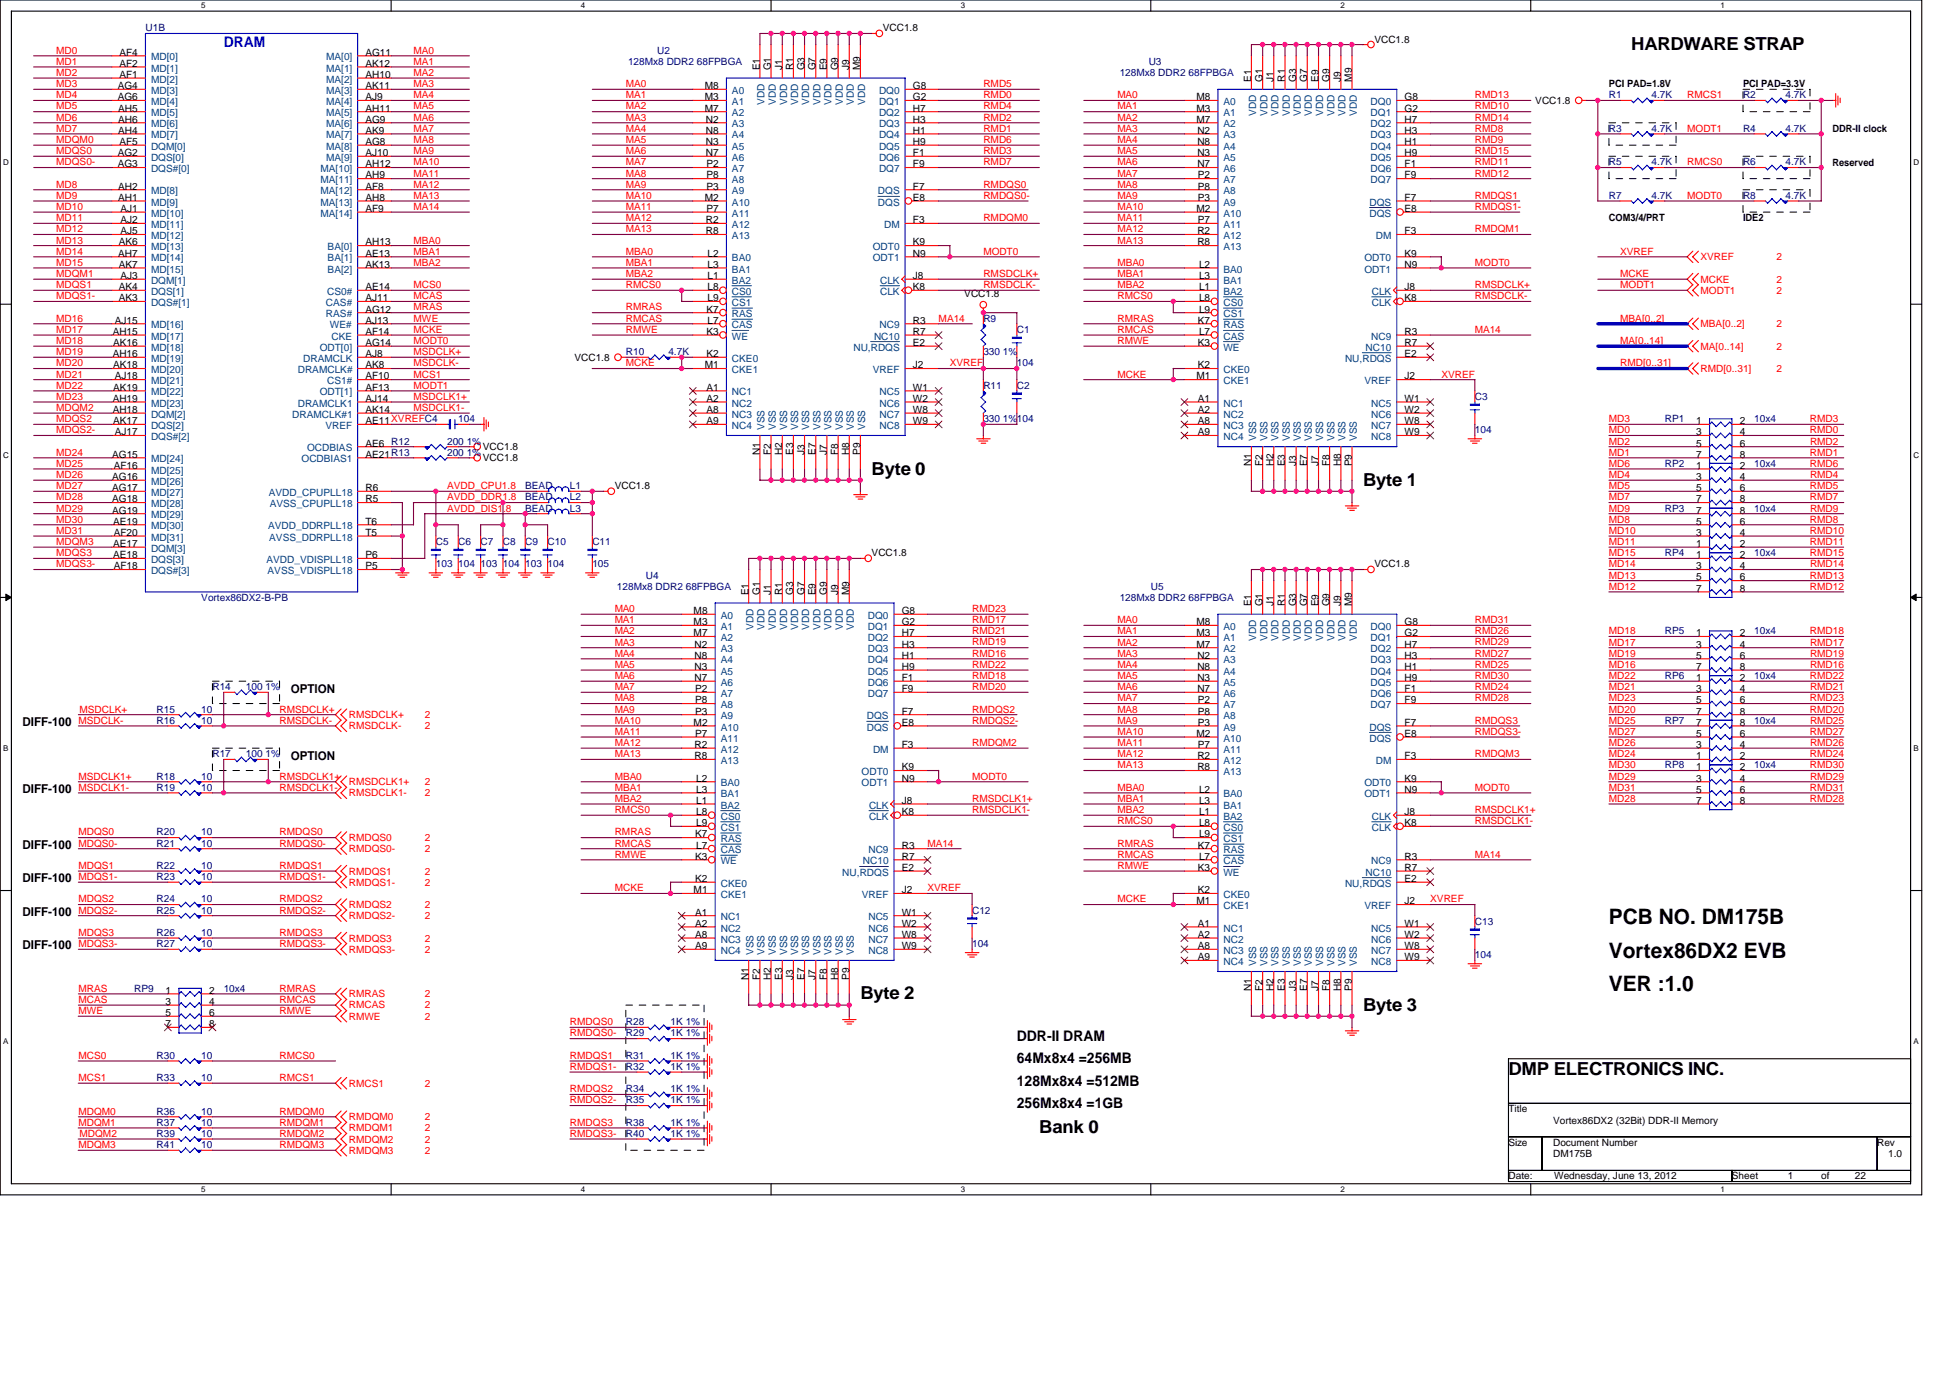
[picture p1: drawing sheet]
<svg xmlns="http://www.w3.org/2000/svg" width="297mm" height="210mm" viewBox="0 0 297 210" stroke-linecap="round" stroke-linejoin="round" font-family="sans-serif">
<defs><g id="words">
<g font-size="3.2">
<text x="245.1" y="140.8">PCB NO. DM175B</text>
<text x="245.1" y="145.9">Vortex86DX2 EVB</text>
<text x="245.1" y="151">VER :1.0</text>
</g>
<g font-size="2.7">
<text x="248.5" y="7.6">HARDWARE STRAP</text>
<text x="132.8" y="72.3">Byte 0</text>
<text x="207.6" y="74">Byte 1</text>
<text x="131.1" y="152.3">Byte 2</text>
<text x="207.6" y="154">Byte 3</text>
<text x="229.8" y="163.9">DMP ELECTRONICS INC.</text>
<text x="158.3" y="172.7">Bank 0</text>
</g>
<text font-size="2.2" fill="#00f" x="34.1" y="7.2">DRAM</text>
<g font-size="2.2">
<text x="154.9" y="158.6">DDR-II DRAM</text>
<text x="154.9" y="165.4">128Mx8x4 =512MB</text>
<text x="154.9" y="162">64Mx8x4 =256MB</text>
<text x="154.9" y="168.8">256Mx8x4 =1GB</text>
</g>
<g font-size="1.9">
<text x="44.3" y="105.5">OPTION</text>
<text x="3.4" y="110.6">DIFF-100</text>
<text x="44.3" y="115.7">OPTION</text>
<text x="3.4" y="120.9">DIFF-100</text>
<text x="3.4" y="129.4">DIFF-100</text>
<text x="3.4" y="134.5">DIFF-100</text>
<text x="3.4" y="139.6">DIFF-100</text>
<text x="3.4" y="144.7">DIFF-100</text>
</g>
<g font-size="1.5" fill="#000080">
<text x="22.2" y="4.8">U1B</text>
<text x="95.7" y="9.9">128Mx8 DDR2 68FPBGA</text>
<text x="100.1" y="8.2">U2</text>
<text x="170.6" y="11.6">128Mx8 DDR2 68FPBGA</text>
<text x="175" y="9.9">U3</text>
<text x="245.1" y="15">R1</text>
<text x="251.6" y="15">4.7K</text>
<text x="265.5" y="15">R2</text>
<text x="272" y="15">4.7K</text>
<text x="245.1" y="20.1">R3</text>
<text x="251.6" y="20.1">4.7K</text>
<text x="265.5" y="20.1">R4</text>
<text x="272" y="20.1">4.7K</text>
<text x="245.1" y="25.2">R5</text>
<text x="251.6" y="25.2">4.7K</text>
<text x="265.5" y="25.2">R6</text>
<text x="272" y="25.2">4.7K</text>
<text x="245.1" y="30.3">R7</text>
<text x="251.6" y="30.3">4.7K</text>
<text x="265.5" y="30.3">R8</text>
<text x="272" y="30.3">4.7K</text>
<text x="149.8" y="49">R9</text>
<text x="154.9" y="50.7">C1</text>
<text x="95.3" y="54.1">R10</text>
<text x="101.8" y="54.1">4.7K</text>
<text x="149.8" y="59.2">R11</text>
<text x="149.8" y="54.1">330 1%</text>
<text x="154.9" y="55.8">104</text>
<text x="154.9" y="59.2">C2</text>
<text x="69.8" y="64.3">104</text>
<text x="149.8" y="64.3">330 1%104</text>
<text x="224.7" y="60.9">C3</text>
<text x="253.6" y="64.3">RP1</text>
<text x="267.2" y="64.3">10x4</text>
<text x="68.1" y="69.4">200 1%</text>
<text x="68.1" y="67.7">200 1%</text>
<text x="224.7" y="66">104</text>
<text x="253.6" y="71.1">RP2</text>
<text x="267.2" y="71.1">10x4</text>
<text x="80" y="76.2">BEAD</text>
<text x="80" y="78">BEAD</text>
<text x="80" y="74.5">BEAD</text>
<text x="86.8" y="76.2">L2</text>
<text x="86.8" y="78">L3</text>
<text x="86.8" y="74.5">L1</text>
<text x="253.6" y="78">RP3</text>
<text x="267.2" y="78">10x4</text>
<text x="66.4" y="83.1">C5</text>
<text x="69.8" y="83.1">C6</text>
<text x="73.2" y="83.1">C7</text>
<text x="76.6" y="83.1">C8</text>
<text x="80" y="83.1">C9</text>
<text x="83.4" y="83.1">C10</text>
<text x="90.2" y="83.1">C11</text>
<text x="66.4" y="86.5">103</text>
<text x="69.8" y="86.5">104</text>
<text x="73.2" y="86.5">103</text>
<text x="76.6" y="86.5">104</text>
<text x="80" y="86.5">103</text>
<text x="83.4" y="86.5">104</text>
<text x="90.2" y="86.5">105</text>
<text x="94" y="89.9">128Mx8 DDR2 68FPBGA</text>
<text x="98.4" y="88.2">U4</text>
<text x="175.3" y="89.9">U5</text>
<text x="253.6" y="84.8">RP4</text>
<text x="267.2" y="84.8">10x4</text>
<text x="30.7" y="91.6">Vortex86DX2-B-PB</text>
<text x="170.6" y="91.6">128Mx8 DDR2 68FPBGA</text>
<text x="253.6" y="96.7">RP5</text>
<text x="267.2" y="96.7">10x4</text>
<text x="32.4" y="105.2">R14</text>
<text x="37.5" y="105.2">100 1%</text>
<text x="253.6" y="103.5">RP6</text>
<text x="267.2" y="103.5">10x4</text>
<text x="23.9" y="108.6">R15</text>
<text x="23.9" y="110.3">R16</text>
<text x="30.7" y="108.6">10</text>
<text x="30.7" y="110.3">10</text>
<text x="253.6" y="110.3">RP7</text>
<text x="267.2" y="110.3">10x4</text>
<text x="23.9" y="118.8">R18</text>
<text x="30.7" y="118.8">10</text>
<text x="32.4" y="115.4">R17</text>
<text x="37.5" y="115.4">100 1%</text>
<text x="253.6" y="117.1">RP8</text>
<text x="267.2" y="117.1">10x4</text>
<text x="23.9" y="120.5">R19</text>
<text x="30.7" y="120.5">10</text>
<text x="23.9" y="129">R21</text>
<text x="23.9" y="127.3">R20</text>
<text x="30.7" y="129">10</text>
<text x="30.7" y="127.3">10</text>
<text x="23.9" y="137.5">R24</text>
<text x="23.9" y="134.1">R23</text>
<text x="23.9" y="132.4">R22</text>
<text x="30.7" y="137.5">10</text>
<text x="30.7" y="134.1">10</text>
<text x="30.7" y="132.4">10</text>
<text x="23.9" y="139.2">R25</text>
<text x="23.9" y="142.6">R26</text>
<text x="30.7" y="139.2">10</text>
<text x="30.7" y="142.6">10</text>
<text x="148.1" y="139.2">C12</text>
<text x="224.7" y="140.9">C13</text>
<text x="23.9" y="144.3">R27</text>
<text x="30.7" y="144.3">10</text>
<text x="148.1" y="144.3">104</text>
<text x="224.7" y="146">104</text>
<text x="20.4" y="151.1">RP9</text>
<text x="34.1" y="151.1">10x4</text>
<text x="23.9" y="161.3">R30</text>
<text x="30.7" y="161.3">10</text>
<text x="95.3" y="156.2">R28</text>
<text x="95.3" y="161.3">R31</text>
<text x="95.3" y="157.9">R29</text>
<text x="102.1" y="156.2">1K 1%</text>
<text x="102.1" y="161.3">1K 1%</text>
<text x="102.1" y="157.9">1K 1%</text>
<text x="23.9" y="164.7">R33</text>
<text x="30.7" y="164.7">10</text>
<text x="95.3" y="166.4">R34</text>
<text x="95.3" y="163">R32</text>
<text x="102.1" y="166.4">1K 1%</text>
<text x="102.1" y="163">1K 1%</text>
<text x="23.9" y="171.6">R37</text>
<text x="23.9" y="169.8">R36</text>
<text x="23.9" y="173.2">R39</text>
<text x="30.7" y="171.6">10</text>
<text x="30.7" y="169.8">10</text>
<text x="30.7" y="173.2">10</text>
<text x="95.3" y="173.2">R40</text>
<text x="95.3" y="171.6">R38</text>
<text x="95.3" y="168.1">R35</text>
<text x="102.1" y="173.2">1K 1%</text>
<text x="102.1" y="171.6">1K 1%</text>
<text x="102.1" y="168.1">1K 1%</text>
<text x="23.9" y="174.9">R41</text>
<text x="30.7" y="174.9">10</text>
</g>
<g font-size="1.5">
<text x="134.5" y="4.8">VCC1.8</text>
<text x="18.2" y="8.5">AF4</text>
<text x="18.2" y="10.2">AF2</text>
<text x="18.2" y="11.9">AF1</text>
<text x="55.7" y="8.5">AG11</text>
<text x="55.7" y="10.2">AK12</text>
<text x="55.7" y="11.9">AH10</text>
<text x="115.7" y="10.7" transform="rotate(-90 115.7 10.7)">E1</text>
<text x="117.4" y="10.7" transform="rotate(-90 117.4 10.7)">G1</text>
<text x="119.1" y="10.7" transform="rotate(-90 119.1 10.7)">J1</text>
<text x="120.8" y="10.7" transform="rotate(-90 120.8 10.7)">R1</text>
<text x="122.5" y="10.7" transform="rotate(-90 122.5 10.7)">G3</text>
<text x="124.2" y="10.7" transform="rotate(-90 124.2 10.7)">G7</text>
<text x="125.9" y="10.7" transform="rotate(-90 125.9 10.7)">E9</text>
<text x="127.7" y="10.7" transform="rotate(-90 127.7 10.7)">G9</text>
<text x="129.3" y="10.7" transform="rotate(-90 129.3 10.7)">J9</text>
<text x="131" y="10.7" transform="rotate(-90 131 10.7)">M9</text>
<text x="209.4" y="6.5">VCC1.8</text>
<text x="17.9" y="13.6">AG4</text>
<text x="17.9" y="15.3">AG6</text>
<text x="18" y="17">AH5</text>
<text x="55.7" y="13.6">AK11</text>
<text x="55.7" y="15.3">AJ9</text>
<text x="55.7" y="17">AH11</text>
<text x="107.4" y="13.6">M8</text>
<text x="107.4" y="15.3">M3</text>
<text x="107.4" y="17">M7</text>
<text x="139.1" y="13.6">G8</text>
<text x="139.1" y="15.3">G2</text>
<text x="139.1" y="17">H7</text>
<text x="182.2" y="15.3">M8</text>
<text x="182.2" y="17">M3</text>
<text x="190.6" y="12.4" transform="rotate(-90 190.6 12.4)">E1</text>
<text x="192.3" y="12.4" transform="rotate(-90 192.3 12.4)">G1</text>
<text x="194" y="12.4" transform="rotate(-90 194 12.4)">J1</text>
<text x="195.7" y="12.4" transform="rotate(-90 195.7 12.4)">R1</text>
<text x="197.4" y="12.4" transform="rotate(-90 197.4 12.4)">G3</text>
<text x="199.1" y="12.4" transform="rotate(-90 199.1 12.4)">G7</text>
<text x="200.8" y="12.4" transform="rotate(-90 200.8 12.4)">E9</text>
<text x="202.5" y="12.4" transform="rotate(-90 202.5 12.4)">G9</text>
<text x="204.2" y="12.4" transform="rotate(-90 204.2 12.4)">J9</text>
<text x="205.9" y="12.4" transform="rotate(-90 205.9 12.4)">M9</text>
<text x="213.9" y="15.3">G8</text>
<text x="213.9" y="17">G2</text>
<text x="233.9" y="15.8">VCC1.8</text>
<text x="245.1" y="13.3">PCI PAD=1.8V</text>
<text x="265.5" y="13.3">PCI PAD=3.3V</text>
<text x="17.9" y="23.8">AG2</text>
<text x="18" y="18.7">AH6</text>
<text x="18" y="20.4">AH4</text>
<text x="18.2" y="22.1">AF5</text>
<text x="55.7" y="18.7">AG9</text>
<text x="55.7" y="20.4">AK9</text>
<text x="55.7" y="22.1">AG8</text>
<text x="55.7" y="23.8">AJ10</text>
<text x="107.5" y="18.7">N2</text>
<text x="107.5" y="20.4">N8</text>
<text x="107.5" y="22.1">N3</text>
<text x="107.5" y="23.8">N7</text>
<text x="139.1" y="18.7">H3</text>
<text x="139.1" y="20.4">H1</text>
<text x="139.1" y="22.1">H9</text>
<text x="139.1" y="23.8">F1</text>
<text x="182.2" y="18.7">M7</text>
<text x="182.4" y="20.4">N2</text>
<text x="182.4" y="22.1">N8</text>
<text x="182.4" y="23.8">N3</text>
<text x="213.9" y="18.7">H7</text>
<text x="213.9" y="20.4">H3</text>
<text x="213.9" y="22.1">H1</text>
<text x="213.9" y="23.8">H9</text>
<text x="279.1" y="20.1">DDR-II clock</text>
<text x="17.9" y="25.5">AG3</text>
<text x="18" y="28.9">AH2</text>
<text x="55.7" y="25.5">AH12</text>
<text x="55.7" y="27.2">AH9</text>
<text x="55.7" y="28.9">AF8</text>
<text x="107.6" y="25.5">P2</text>
<text x="107.6" y="27.2">P8</text>
<text x="107.6" y="28.9">P3</text>
<text x="139.1" y="25.5">F9</text>
<text x="139.1" y="28.9">F7</text>
<text x="182.4" y="25.5">N7</text>
<text x="182.5" y="27.2">P2</text>
<text x="182.5" y="28.9">P8</text>
<text x="213.9" y="25.5">F1</text>
<text x="213.9" y="27.2">F9</text>
<text x="279.1" y="25.2">Reserved</text>
<text x="18" y="30.6">AH1</text>
<text x="18.3" y="32.3">AJ1</text>
<text x="18.3" y="34">AJ2</text>
<text x="18.3" y="35.7">AJ5</text>
<text x="55.7" y="30.6">AH8</text>
<text x="55.7" y="32.3">AF9</text>
<text x="107.4" y="30.6">M2</text>
<text x="107.5" y="34">R2</text>
<text x="107.5" y="35.7">R8</text>
<text x="107.6" y="32.3">P7</text>
<text x="139.1" y="34">F3</text>
<text x="139.1" y="30.6">E8</text>
<text x="182.2" y="32.3">M2</text>
<text x="182.4" y="35.7">R2</text>
<text x="182.5" y="30.6">P3</text>
<text x="182.5" y="34">P7</text>
<text x="213.9" y="35.7">F3</text>
<text x="213.9" y="30.6">F7</text>
<text x="213.9" y="32.3">E8</text>
<text x="245.1" y="33.7">COM3/4/PRT</text>
<text x="265.5" y="33.7">IDE2</text>
<text x="18" y="39.1">AH7</text>
<text x="18.1" y="37.4">AK6</text>
<text x="18.1" y="40.8">AK7</text>
<text x="55.7" y="37.4">AH13</text>
<text x="55.7" y="39.1">AE13</text>
<text x="55.7" y="40.8">AK13</text>
<text x="107.8" y="39.1">L2</text>
<text x="107.8" y="40.8">L3</text>
<text x="139.1" y="37.4">K9</text>
<text x="139.1" y="39.1">N9</text>
<text x="182.4" y="37.4">R8</text>
<text x="182.6" y="40.8">L2</text>
<text x="213.9" y="39.1">K9</text>
<text x="213.9" y="40.8">N9</text>
<text x="18.1" y="44.2">AK4</text>
<text x="18.1" y="45.9">AK3</text>
<text x="18.3" y="42.5">AJ3</text>
<text x="55.7" y="44.2">AE14</text>
<text x="55.7" y="45.9">AJ11</text>
<text x="55.7" y="47.6">AG12</text>
<text x="107.6" y="47.6">K7</text>
<text x="107.8" y="44.2">L8</text>
<text x="107.8" y="42.5">L1</text>
<text x="107.8" y="45.9">L9</text>
<text x="139.1" y="42.5">J8</text>
<text x="139.1" y="44.2">K8</text>
<text x="146.9" y="45.3">VCC1.8</text>
<text x="182.6" y="42.5">L3</text>
<text x="182.6" y="45.9">L8</text>
<text x="182.6" y="44.2">L1</text>
<text x="182.6" y="47.6">L9</text>
<text x="213.9" y="44.2">J8</text>
<text x="213.9" y="45.9">K8</text>
<text x="17.2" y="51">AH15</text>
<text x="17.2" y="52.7">AK16</text>
<text x="17.5" y="49.3">AJ15</text>
<text x="55.7" y="49.3">AJ13</text>
<text x="55.7" y="51">AF14</text>
<text x="55.7" y="52.7">AG14</text>
<text x="107.6" y="51">K3</text>
<text x="107.8" y="49.3">L7</text>
<text x="139.1" y="49.3">R3</text>
<text x="139.1" y="51">R7</text>
<text x="139.1" y="52.7">E2</text>
<text x="182.5" y="49.3">K7</text>
<text x="182.5" y="52.7">K3</text>
<text x="182.6" y="51">L7</text>
<text x="213.9" y="51">R3</text>
<text x="213.9" y="52.7">R7</text>
<text x="17.2" y="54.4">AH16</text>
<text x="17.2" y="56.1">AK18</text>
<text x="17.2" y="59.5">AK19</text>
<text x="17.5" y="57.8">AJ18</text>
<text x="55.7" y="59.5">AF13</text>
<text x="55.7" y="54.4">AJ8</text>
<text x="55.7" y="56.1">AK8</text>
<text x="55.7" y="57.8">AF10</text>
<text x="87.5" y="55">VCC1.8</text>
<text x="107.4" y="56.1">M1</text>
<text x="107.6" y="54.4">K2</text>
<text x="107.6" y="59.5">A1</text>
<text x="139.1" y="56.1">J2</text>
<text x="139.1" y="59.5">W1</text>
<text x="182.2" y="57.8">M1</text>
<text x="182.5" y="56.1">K2</text>
<text x="213.9" y="54.4">E2</text>
<text x="213.9" y="57.8">J2</text>
<text x="17.2" y="61.2">AH19</text>
<text x="17.2" y="62.9">AH18</text>
<text x="17.2" y="64.6">AK17</text>
<text x="55.7" y="61.2">AJ14</text>
<text x="55.7" y="62.9">AK14</text>
<text x="55.7" y="64.6">AE11XVREFC4</text>
<text x="107.6" y="61.2">A2</text>
<text x="107.6" y="62.9">A8</text>
<text x="107.6" y="64.6">A9</text>
<text x="139.1" y="61.2">W2</text>
<text x="139.1" y="62.9">W8</text>
<text x="139.1" y="64.6">W9</text>
<text x="182.5" y="61.2">A1</text>
<text x="182.5" y="62.9">A2</text>
<text x="182.5" y="64.6">A8</text>
<text x="213.9" y="61.2">W1</text>
<text x="213.9" y="62.9">W2</text>
<text x="213.9" y="64.6">W8</text>
<text x="258.4" y="64.6">1</text>
<text x="265" y="64.6">2</text>
<text x="17.1" y="69.7">AG15</text>
<text x="17.3" y="71.4">AF16</text>
<text x="17.5" y="66.3">AJ17</text>
<text x="55.7" y="68.1">AE6 R12</text>
<text x="55.7" y="69.7">AE21R13</text>
<text x="73.6" y="70.3">VCC1.8</text>
<text x="73.6" y="68.6">VCC1.8</text>
<text x="115.7" y="69.3" transform="rotate(-90 115.7 69.3)">N1</text>
<text x="117.4" y="69.3" transform="rotate(-90 117.4 69.3)">F2</text>
<text x="119.1" y="69.3" transform="rotate(-90 119.1 69.3)">H2</text>
<text x="120.8" y="69.3" transform="rotate(-90 120.8 69.3)">E3</text>
<text x="122.5" y="69.3" transform="rotate(-90 122.5 69.3)">J3</text>
<text x="124.2" y="69.3" transform="rotate(-90 124.2 69.3)">E7</text>
<text x="125.9" y="69.3" transform="rotate(-90 125.9 69.3)">J7</text>
<text x="127.7" y="69.3" transform="rotate(-90 127.7 69.3)">F8</text>
<text x="129.3" y="69.3" transform="rotate(-90 129.3 69.3)">H8</text>
<text x="131" y="69.3" transform="rotate(-90 131 69.3)">P9</text>
<text x="182.5" y="66.3">A9</text>
<text x="190.6" y="71" transform="rotate(-90 190.6 71)">N1</text>
<text x="192.3" y="71" transform="rotate(-90 192.3 71)">F2</text>
<text x="194" y="71" transform="rotate(-90 194 71)">H2</text>
<text x="195.7" y="71" transform="rotate(-90 195.7 71)">E3</text>
<text x="197.4" y="71" transform="rotate(-90 197.4 71)">J3</text>
<text x="199.1" y="71" transform="rotate(-90 199.1 71)">E7</text>
<text x="200.8" y="71" transform="rotate(-90 200.8 71)">J7</text>
<text x="202.5" y="71" transform="rotate(-90 202.5 71)">F8</text>
<text x="204.2" y="71" transform="rotate(-90 204.2 71)">H8</text>
<text x="205.9" y="71" transform="rotate(-90 205.9 71)">P9</text>
<text x="213.9" y="66.3">W9</text>
<text x="258.4" y="71.4">1</text>
<text x="258.4" y="66.3">3</text>
<text x="258.4" y="68.1">5</text>
<text x="258.4" y="69.7">7</text>
<text x="265" y="71.4">2</text>
<text x="265" y="66.3">4</text>
<text x="265" y="68.1">6</text>
<text x="265" y="69.7">8</text>
<text x="17.1" y="73.2">AG16</text>
<text x="17.1" y="74.8">AG17</text>
<text x="17.1" y="76.6">AG18</text>
<text x="55.7" y="76.6">R5</text>
<text x="55.7" y="74.8">R6</text>
<text x="93.6" y="74.5">VCC1.8</text>
<text x="258.4" y="73.2">3</text>
<text x="258.4" y="74.8">5</text>
<text x="258.4" y="76.6">7</text>
<text x="265" y="73.2">4</text>
<text x="265" y="74.8">6</text>
<text x="265" y="76.6">8</text>
<text x="17.1" y="78.3">AG19</text>
<text x="17.2" y="79.9">AE19</text>
<text x="17.2" y="83.4">AE17</text>
<text x="17.3" y="81.7">AF20</text>
<text x="55.7" y="81.7">T5</text>
<text x="55.7" y="79.9">T6</text>
<text x="258.4" y="83.4">1</text>
<text x="258.4" y="81.7">3</text>
<text x="258.4" y="79.9">5</text>
<text x="258.4" y="78.3">7</text>
<text x="265" y="83.4">2</text>
<text x="265" y="81.7">4</text>
<text x="265" y="79.9">6</text>
<text x="265" y="78.3">8</text>
<text x="17.2" y="85.1">AE18</text>
<text x="17.3" y="86.8">AF18</text>
<text x="55.7" y="85.1">P6</text>
<text x="55.7" y="86.8">P5</text>
<text x="132.8" y="84.8">VCC1.8</text>
<text x="209.4" y="86.5">VCC1.8</text>
<text x="258.4" y="85.1">1</text>
<text x="258.4" y="86.8">3</text>
<text x="258.4" y="88.5">5</text>
<text x="265" y="85.1">2</text>
<text x="265" y="86.8">4</text>
<text x="265" y="88.5">6</text>
<text x="105.7" y="93.6">M8</text>
<text x="105.7" y="95.3">M3</text>
<text x="114" y="90.7" transform="rotate(-90 114 90.7)">E1</text>
<text x="115.7" y="90.7" transform="rotate(-90 115.7 90.7)">G1</text>
<text x="117.4" y="90.7" transform="rotate(-90 117.4 90.7)">J1</text>
<text x="119.1" y="90.7" transform="rotate(-90 119.1 90.7)">R1</text>
<text x="120.8" y="90.7" transform="rotate(-90 120.8 90.7)">G3</text>
<text x="122.5" y="90.7" transform="rotate(-90 122.5 90.7)">G7</text>
<text x="124.2" y="90.7" transform="rotate(-90 124.2 90.7)">E9</text>
<text x="125.9" y="90.7" transform="rotate(-90 125.9 90.7)">G9</text>
<text x="127.7" y="90.7" transform="rotate(-90 127.7 90.7)">J9</text>
<text x="129.3" y="90.7" transform="rotate(-90 129.3 90.7)">M9</text>
<text x="137.4" y="93.6">G8</text>
<text x="137.4" y="95.3">G2</text>
<text x="182.2" y="95.3">M8</text>
<text x="190.6" y="92.4" transform="rotate(-90 190.6 92.4)">E1</text>
<text x="192.3" y="92.4" transform="rotate(-90 192.3 92.4)">G1</text>
<text x="194" y="92.4" transform="rotate(-90 194 92.4)">J1</text>
<text x="195.7" y="92.4" transform="rotate(-90 195.7 92.4)">R1</text>
<text x="197.4" y="92.4" transform="rotate(-90 197.4 92.4)">G3</text>
<text x="199.1" y="92.4" transform="rotate(-90 199.1 92.4)">G7</text>
<text x="200.8" y="92.4" transform="rotate(-90 200.8 92.4)">E9</text>
<text x="202.5" y="92.4" transform="rotate(-90 202.5 92.4)">G9</text>
<text x="204.2" y="92.4" transform="rotate(-90 204.2 92.4)">J9</text>
<text x="205.9" y="92.4" transform="rotate(-90 205.9 92.4)">M9</text>
<text x="213.9" y="95.3">G8</text>
<text x="258.4" y="90.2">7</text>
<text x="265" y="90.2">8</text>
<text x="105.7" y="97">M7</text>
<text x="105.8" y="98.7">N2</text>
<text x="105.8" y="100.4">N8</text>
<text x="137.4" y="97">H7</text>
<text x="137.4" y="98.7">H3</text>
<text x="137.4" y="100.4">H1</text>
<text x="182.2" y="97">M3</text>
<text x="182.2" y="98.7">M7</text>
<text x="182.4" y="100.4">N2</text>
<text x="213.9" y="97">G2</text>
<text x="213.9" y="98.7">H7</text>
<text x="213.9" y="100.4">H3</text>
<text x="258.4" y="97">1</text>
<text x="258.4" y="98.7">3</text>
<text x="258.4" y="100.4">5</text>
<text x="265" y="97">2</text>
<text x="265" y="98.7">4</text>
<text x="265" y="100.4">6</text>
<text x="105.8" y="102.1">N3</text>
<text x="105.8" y="103.8">N7</text>
<text x="105.9" y="105.5">P2</text>
<text x="105.9" y="107.2">P8</text>
<text x="137.4" y="102.1">H9</text>
<text x="137.4" y="103.8">F1</text>
<text x="137.4" y="105.5">F9</text>
<text x="182.4" y="102.1">N8</text>
<text x="182.4" y="103.8">N3</text>
<text x="182.4" y="105.5">N7</text>
<text x="182.5" y="107.2">P2</text>
<text x="213.9" y="102.1">H1</text>
<text x="213.9" y="103.8">H9</text>
<text x="213.9" y="105.5">F1</text>
<text x="213.9" y="107.2">F9</text>
<text x="258.4" y="102.1">7</text>
<text x="258.4" y="103.8">1</text>
<text x="258.4" y="105.5">3</text>
<text x="258.4" y="107.2">5</text>
<text x="265" y="102.1">8</text>
<text x="265" y="103.8">2</text>
<text x="265" y="105.5">4</text>
<text x="265" y="107.2">6</text>
<text x="105.7" y="110.6">M2</text>
<text x="105.8" y="114">R2</text>
<text x="105.9" y="108.9">P3</text>
<text x="105.9" y="112.3">P7</text>
<text x="137.4" y="114">F3</text>
<text x="137.4" y="108.9">F7</text>
<text x="137.4" y="110.6">E8</text>
<text x="182.2" y="112.3">M2</text>
<text x="182.5" y="108.9">P8</text>
<text x="182.5" y="110.6">P3</text>
<text x="182.5" y="114">P7</text>
<text x="213.9" y="110.6">F7</text>
<text x="213.9" y="112.3">E8</text>
<text x="258.4" y="114">3</text>
<text x="258.4" y="112.3">5</text>
<text x="258.4" y="110.6">7</text>
<text x="258.4" y="108.9">7</text>
<text x="265" y="114">4</text>
<text x="265" y="112.3">6</text>
<text x="265" y="110.6">8</text>
<text x="265" y="108.9">8</text>
<text x="105.8" y="115.7">R8</text>
<text x="106.1" y="119.1">L2</text>
<text x="137.4" y="117.4">K9</text>
<text x="137.4" y="119.1">N9</text>
<text x="182.4" y="115.7">R2</text>
<text x="182.4" y="117.4">R8</text>
<text x="213.9" y="115.7">F3</text>
<text x="213.9" y="119.1">K9</text>
<text x="258.4" y="115.7">1</text>
<text x="258.4" y="117.4">1</text>
<text x="258.4" y="119.1">3</text>
<text x="265" y="115.7">2</text>
<text x="265" y="117.4">2</text>
<text x="265" y="119.1">4</text>
<text x="106.1" y="120.8">L3</text>
<text x="106.1" y="124.2">L8</text>
<text x="106.1" y="122.5">L1</text>
<text x="106.1" y="125.9">L9</text>
<text x="137.4" y="122.5">J8</text>
<text x="137.4" y="124.2">K8</text>
<text x="182.6" y="120.8">L2</text>
<text x="182.6" y="122.5">L3</text>
<text x="182.6" y="125.9">L8</text>
<text x="182.6" y="124.2">L1</text>
<text x="213.9" y="124.2">J8</text>
<text x="213.9" y="125.9">K8</text>
<text x="213.9" y="120.8">N9</text>
<text x="258.4" y="120.8">5</text>
<text x="258.4" y="122.5">7</text>
<text x="265" y="120.8">6</text>
<text x="265" y="122.5">8</text>
<text x="105.9" y="127.6">K7</text>
<text x="105.9" y="131">K3</text>
<text x="106.1" y="129.3">L7</text>
<text x="137.4" y="129.3">R3</text>
<text x="137.4" y="131">R7</text>
<text x="182.5" y="129.3">K7</text>
<text x="182.6" y="131">L7</text>
<text x="182.6" y="127.6">L9</text>
<text x="213.9" y="131">R3</text>
<text x="105.7" y="136.1">M1</text>
<text x="105.9" y="134.4">K2</text>
<text x="137.4" y="132.7">E2</text>
<text x="137.4" y="136.1">J2</text>
<text x="182.2" y="137.8">M1</text>
<text x="182.5" y="132.7">K3</text>
<text x="182.5" y="136.1">K2</text>
<text x="213.9" y="132.7">R7</text>
<text x="213.9" y="134.4">E2</text>
<text x="213.9" y="137.8">J2</text>
<text x="105.9" y="139.5">A1</text>
<text x="105.9" y="141.2">A2</text>
<text x="105.9" y="142.9">A8</text>
<text x="137.4" y="139.5">W1</text>
<text x="137.4" y="141.2">W2</text>
<text x="137.4" y="142.9">W8</text>
<text x="182.5" y="141.2">A1</text>
<text x="182.5" y="142.9">A2</text>
<text x="213.9" y="141.2">W1</text>
<text x="213.9" y="142.9">W2</text>
<text x="105.9" y="144.6">A9</text>
<text x="114" y="149.3" transform="rotate(-90 114 149.3)">N1</text>
<text x="115.7" y="149.3" transform="rotate(-90 115.7 149.3)">F2</text>
<text x="117.4" y="149.3" transform="rotate(-90 117.4 149.3)">H2</text>
<text x="119.1" y="149.3" transform="rotate(-90 119.1 149.3)">E3</text>
<text x="120.8" y="149.3" transform="rotate(-90 120.8 149.3)">J3</text>
<text x="122.5" y="149.3" transform="rotate(-90 122.5 149.3)">E7</text>
<text x="124.2" y="149.3" transform="rotate(-90 124.2 149.3)">J7</text>
<text x="125.9" y="149.3" transform="rotate(-90 125.9 149.3)">F8</text>
<text x="127.7" y="149.3" transform="rotate(-90 127.7 149.3)">H8</text>
<text x="129.3" y="149.3" transform="rotate(-90 129.3 149.3)">P9</text>
<text x="137.4" y="144.6">W9</text>
<text x="182.5" y="144.6">A8</text>
<text x="182.5" y="146.3">A9</text>
<text x="213.9" y="144.6">W8</text>
<text x="213.9" y="146.3">W9</text>
<text x="25.2" y="151.4">1</text>
<text x="25.2" y="153.1">3</text>
<text x="25.2" y="154.8">5</text>
<text x="31.9" y="151.4">2</text>
<text x="31.9" y="153.1">4</text>
<text x="31.9" y="154.8">6</text>
<text x="190.6" y="151" transform="rotate(-90 190.6 151)">N1</text>
<text x="192.3" y="151" transform="rotate(-90 192.3 151)">F2</text>
<text x="194" y="151" transform="rotate(-90 194 151)">H2</text>
<text x="195.7" y="151" transform="rotate(-90 195.7 151)">E3</text>
<text x="197.4" y="151" transform="rotate(-90 197.4 151)">J3</text>
<text x="199.1" y="151" transform="rotate(-90 199.1 151)">E7</text>
<text x="200.8" y="151" transform="rotate(-90 200.8 151)">J7</text>
<text x="202.5" y="151" transform="rotate(-90 202.5 151)">F8</text>
<text x="204.2" y="151" transform="rotate(-90 204.2 151)">H8</text>
<text x="205.9" y="151" transform="rotate(-90 205.9 151)">P9</text>
<text x="25.2" y="156.5">7</text>
<text x="31.9" y="156.5">8</text>
<text x="229.8" y="169.5">Title</text>
<text x="236.6" y="171.2">Vortex86DX2 (32Bit) DDR-II Memory</text>
<text x="229.8" y="174.6">Size</text>
<text x="229.8" y="179.7">Date:</text>
<text x="236.6" y="174.6">Document Number</text>
<text x="236.6" y="176.3">DM175B</text>
<text x="236.7" y="179.7">Wednesday, June 13, 2012</text>
<text x="263.8" y="179.7">Sheet</text>
<text x="272.3" y="179.7">1</text>
<text x="277.4" y="179.7">of</text>
<text x="282.5" y="179.7">22</text>
<text x="285.9" y="174.6">Rev</text>
<text x="287.6" y="176.3">1.0</text>
</g>
<g font-size="1.5" fill="#f00">
<text x="8.5" y="8.2">MD0</text>
<text x="8.5" y="9.9">MD1</text>
<text x="8.5" y="11.6">MD2</text>
<text x="63" y="11.6">MA2</text>
<text x="63" y="8.2">MA0</text>
<text x="63" y="9.9">MA1</text>
<text x="8.5" y="13.3">MD3</text>
<text x="8.5" y="15">MD4</text>
<text x="8.5" y="16.7">MD5</text>
<text x="63" y="16.7">MA5</text>
<text x="63" y="13.3">MA3</text>
<text x="63" y="15">MA4</text>
<text x="95.3" y="16.7">MA2</text>
<text x="95.3" y="15">MA1</text>
<text x="95.3" y="13.3">MA0</text>
<text x="149.8" y="15">RMD0</text>
<text x="149.8" y="16.7">RMD4</text>
<text x="149.8" y="13.3">RMD5</text>
<text x="170.2" y="15">MA0</text>
<text x="170.2" y="16.7">MA1</text>
<text x="224.7" y="16.7">RMD10</text>
<text x="224.7" y="15">RMD13</text>
<text x="257" y="15">RMCS1</text>
<text x="8.5" y="20.1">MD7</text>
<text x="8.5" y="18.4">MD6</text>
<text x="8.5" y="23.5">MDQS0</text>
<text x="8.5" y="21.8">MDQM0</text>
<text x="63" y="21.8">MA8</text>
<text x="63" y="20.1">MA7</text>
<text x="63" y="18.4">MA6</text>
<text x="63" y="23.5">MA9</text>
<text x="95.3" y="23.5">MA6</text>
<text x="95.3" y="21.8">MA5</text>
<text x="95.3" y="20.1">MA4</text>
<text x="95.3" y="18.4">MA3</text>
<text x="149.8" y="18.4">RMD2</text>
<text x="149.8" y="21.8">RMD6</text>
<text x="149.8" y="23.5">RMD3</text>
<text x="149.8" y="20.1">RMD1</text>
<text x="170.2" y="18.4">MA2</text>
<text x="170.2" y="21.8">MA4</text>
<text x="170.2" y="20.1">MA3</text>
<text x="170.2" y="23.5">MA5</text>
<text x="224.7" y="20.1">RMD8</text>
<text x="224.7" y="21.8">RMD9</text>
<text x="224.7" y="18.4">RMD14</text>
<text x="224.7" y="23.5">RMD15</text>
<text x="257" y="20.1">MODT1</text>
<text x="8.5" y="28.6">MD8</text>
<text x="8.5" y="25.2">MDQS0-</text>
<text x="63" y="26.9">MA11</text>
<text x="63" y="25.2">MA10</text>
<text x="63" y="28.6">MA12</text>
<text x="95.3" y="28.6">MA9</text>
<text x="95.3" y="26.9">MA8</text>
<text x="95.3" y="25.2">MA7</text>
<text x="149.8" y="25.2">RMD7</text>
<text x="149.8" y="28.6">RMDQS0</text>
<text x="170.2" y="25.2">MA6</text>
<text x="170.2" y="26.9">MA7</text>
<text x="170.2" y="28.6">MA8</text>
<text x="224.7" y="25.2">RMD11</text>
<text x="224.7" y="26.9">RMD12</text>
<text x="257" y="25.2">RMCS0</text>
<text x="8.5" y="30.3">MD9</text>
<text x="8.5" y="32">MD10</text>
<text x="8.5" y="35.4">MD12</text>
<text x="8.5" y="33.7">MD11</text>
<text x="63" y="30.3">MA13</text>
<text x="63" y="32">MA14</text>
<text x="95.3" y="33.7">MA12</text>
<text x="95.3" y="30.3">MA10</text>
<text x="95.3" y="32">MA11</text>
<text x="95.3" y="35.4">MA13</text>
<text x="149.8" y="33.7">RMDQM0</text>
<text x="149.8" y="30.3">RMDQS0-</text>
<text x="170.2" y="35.4">MA12</text>
<text x="170.2" y="33.7">MA11</text>
<text x="170.2" y="32">MA10</text>
<text x="170.2" y="30.3">MA9</text>
<text x="224.7" y="30.3">RMDQS1</text>
<text x="224.7" y="35.4">RMDQM1</text>
<text x="224.7" y="32">RMDQS1-</text>
<text x="257" y="30.3">MODT0</text>
<text x="8.5" y="40.5">MD15</text>
<text x="8.5" y="38.8">MD14</text>
<text x="8.5" y="37.1">MD13</text>
<text x="63" y="40.5">MBA2</text>
<text x="63" y="38.8">MBA1</text>
<text x="63" y="37.1">MBA0</text>
<text x="95.3" y="40.5">MBA1</text>
<text x="95.3" y="38.8">MBA0</text>
<text x="149.8" y="38.8">MODT0</text>
<text x="170.2" y="37.1">MA13</text>
<text x="170.2" y="40.5">MBA0</text>
<text x="224.7" y="40.5">MODT0</text>
<text x="246.8" y="38.8">XVREF</text>
<text x="259" y="39.7">XVREF</text>
<text x="270.6" y="39.7">2</text>
<text x="8.5" y="45.6">MDQS1-</text>
<text x="8.5" y="43.9">MDQS1</text>
<text x="8.5" y="42.2">MDQM1</text>
<text x="63" y="47.3">MRAS</text>
<text x="63" y="43.9">MCS0</text>
<text x="63" y="45.6">MCAS</text>
<text x="95.3" y="43.9">RMCS0</text>
<text x="95.3" y="42.2">MBA2</text>
<text x="95.3" y="47.3">RMRAS</text>
<text x="149.8" y="42.2">RMSDCLK+</text>
<text x="149.8" y="43.9">RMSDCLK-</text>
<text x="170.2" y="43.9">MBA2</text>
<text x="170.2" y="45.6">RMCS0</text>
<text x="170.2" y="42.2">MBA1</text>
<text x="224.7" y="45.6">RMSDCLK-</text>
<text x="224.7" y="43.9">RMSDCLK+</text>
<text x="246.8" y="42.2">MCKE</text>
<text x="246.8" y="43.9">MODT1</text>
<text x="259" y="43.1">MCKE</text>
<text x="259" y="44.8">MODT1</text>
<text x="270.6" y="43.1">2</text>
<text x="270.6" y="44.8">2</text>
<text x="8.5" y="52.4">MD18</text>
<text x="8.5" y="50.7">MD17</text>
<text x="8.5" y="49">MD16</text>
<text x="63" y="52.4">MODT0</text>
<text x="63" y="50.7">MCKE</text>
<text x="63" y="49">MWE</text>
<text x="95.3" y="50.7">RMWE</text>
<text x="95.3" y="49">RMCAS</text>
<text x="143" y="49">MA14</text>
<text x="170.2" y="50.7">RMCAS</text>
<text x="170.2" y="49">RMRAS</text>
<text x="170.2" y="52.4">RMWE</text>
<text x="224.7" y="50.7">MA14</text>
<text x="246.8" y="52.4">MA[0..14]</text>
<text x="246.8" y="49">MBA[0..2]</text>
<text x="259" y="53.3">MA[0..14]</text>
<text x="259" y="49.9">MBA[0..2]</text>
<text x="270.6" y="53.3">2</text>
<text x="270.6" y="49.9">2</text>
<text x="8.5" y="55.8">MD20</text>
<text x="8.5" y="59.2">MD22</text>
<text x="8.5" y="54.1">MD19</text>
<text x="8.5" y="57.5">MD21</text>
<text x="63" y="57.5">MCS1</text>
<text x="63" y="59.2">MODT1</text>
<text x="63" y="54.1">MSDCLK+</text>
<text x="63" y="55.8">MSDCLK-</text>
<text x="95.3" y="55.8">MCKE</text>
<text x="144.7" y="55.8">XVREF</text>
<text x="170.2" y="57.5">MCKE</text>
<text x="219.6" y="57.5">XVREF</text>
<text x="246.8" y="55.8">RMD[0..31]</text>
<text x="259" y="56.7">RMD[0..31]</text>
<text x="270.6" y="56.7">2</text>
<text x="8.5" y="60.9">MD23</text>
<text x="8.5" y="62.6">MDQM2</text>
<text x="8.5" y="64.3">MDQS2</text>
<text x="63" y="60.9">MSDCLK1+</text>
<text x="63" y="62.6">MSDCLK1-</text>
<text x="245.1" y="64.3">MD3</text>
<text x="275.7" y="64.3">RMD3</text>
<text x="8.5" y="69.4">MD24</text>
<text x="8.5" y="71.1">MD25</text>
<text x="8.5" y="66">MDQS2-</text>
<text x="245.1" y="67.7">MD2</text>
<text x="245.1" y="66">MD0</text>
<text x="245.1" y="69.4">MD1</text>
<text x="245.1" y="71.1">MD6</text>
<text x="275.7" y="66">RMD0</text>
<text x="275.7" y="69.4">RMD1</text>
<text x="275.7" y="71.1">RMD6</text>
<text x="275.7" y="67.7">RMD2</text>
<text x="8.5" y="76.2">MD28</text>
<text x="8.5" y="78">MD29</text>
<text x="8.5" y="74.5">MD27</text>
<text x="8.5" y="72.8">MD26</text>
<text x="68.1" y="78">AVDD_DIS1.8</text>
<text x="68.1" y="74.5">AVDD_CPU1.8</text>
<text x="68.1" y="76.2">AVDD_DDR1.8</text>
<text x="245.1" y="72.8">MD4</text>
<text x="245.1" y="78">MD9</text>
<text x="245.1" y="76.2">MD7</text>
<text x="245.1" y="74.5">MD5</text>
<text x="275.7" y="76.2">RMD7</text>
<text x="275.7" y="74.5">RMD5</text>
<text x="275.7" y="72.8">RMD4</text>
<text x="275.7" y="78">RMD9</text>
<text x="8.5" y="81.3">MD31</text>
<text x="8.5" y="79.7">MD30</text>
<text x="8.5" y="83.1">MDQM3</text>
<text x="245.1" y="79.7">MD8</text>
<text x="245.1" y="81.3">MD10</text>
<text x="245.1" y="83.1">MD11</text>
<text x="275.7" y="81.3">RMD10</text>
<text x="275.7" y="83.1">RMD11</text>
<text x="275.7" y="79.7">RMD8</text>
<text x="8.5" y="84.8">MDQS3</text>
<text x="8.5" y="86.5">MDQS3-</text>
<text x="245.1" y="84.8">MD15</text>
<text x="245.1" y="88.2">MD13</text>
<text x="245.1" y="89.9">MD12</text>
<text x="245.1" y="86.5">MD14</text>
<text x="275.7" y="84.8">RMD15</text>
<text x="275.7" y="88.2">RMD13</text>
<text x="275.7" y="89.9">RMD12</text>
<text x="275.7" y="86.5">RMD14</text>
<text x="93.6" y="93.3">MA0</text>
<text x="93.6" y="95">MA1</text>
<text x="148.1" y="93.3">RMD23</text>
<text x="148.1" y="95">RMD17</text>
<text x="170.2" y="95">MA0</text>
<text x="224.7" y="95">RMD31</text>
<text x="93.6" y="100.1">MA4</text>
<text x="93.6" y="101.8">MA5</text>
<text x="93.6" y="96.7">MA2</text>
<text x="93.6" y="98.4">MA3</text>
<text x="148.1" y="96.7">RMD21</text>
<text x="148.1" y="98.4">RMD19</text>
<text x="148.1" y="100.1">RMD16</text>
<text x="148.1" y="101.8">RMD22</text>
<text x="170.2" y="96.7">MA1</text>
<text x="170.2" y="100.1">MA3</text>
<text x="170.2" y="98.4">MA2</text>
<text x="170.2" y="101.8">MA4</text>
<text x="224.7" y="96.7">RMD26</text>
<text x="224.7" y="98.4">RMD29</text>
<text x="224.7" y="100.1">RMD27</text>
<text x="224.7" y="101.8">RMD25</text>
<text x="245.1" y="98.4">MD17</text>
<text x="245.1" y="96.7">MD18</text>
<text x="245.1" y="100.1">MD19</text>
<text x="245.1" y="101.8">MD16</text>
<text x="275.7" y="96.7">RMD18</text>
<text x="275.7" y="98.4">RMD17</text>
<text x="275.7" y="101.8">RMD16</text>
<text x="275.7" y="100.1">RMD19</text>
<text x="93.6" y="103.5">MA6</text>
<text x="93.6" y="106.9">MA8</text>
<text x="93.6" y="105.2">MA7</text>
<text x="148.1" y="103.5">RMD18</text>
<text x="148.1" y="105.2">RMD20</text>
<text x="170.2" y="105.2">MA6</text>
<text x="170.2" y="106.9">MA7</text>
<text x="170.2" y="103.5">MA5</text>
<text x="224.7" y="105.2">RMD24</text>
<text x="224.7" y="106.9">RMD28</text>
<text x="224.7" y="103.5">RMD30</text>
<text x="245.1" y="105.2">MD21</text>
<text x="245.1" y="103.5">MD22</text>
<text x="245.1" y="106.9">MD23</text>
<text x="275.7" y="103.5">RMD22</text>
<text x="275.7" y="106.9">RMD23</text>
<text x="275.7" y="105.2">RMD21</text>
<text x="11.9" y="110.3">MSDCLK-</text>
<text x="12.1" y="108.6">MSDCLK+</text>
<text x="42.6" y="110.3">RMSDCLK-</text>
<text x="42.6" y="108.6">RMSDCLK+</text>
<text x="53.1" y="109.4">RMSDCLK+</text>
<text x="53.1" y="111.1">RMSDCLK-</text>
<text x="64.7" y="109.4">2</text>
<text x="64.7" y="111.1">2</text>
<text x="93.6" y="113.7">MA12</text>
<text x="93.6" y="112">MA11</text>
<text x="93.6" y="108.6">MA9</text>
<text x="93.6" y="110.3">MA10</text>
<text x="148.1" y="113.7">RMDQM2</text>
<text x="148.1" y="108.6">RMDQS2</text>
<text x="148.1" y="110.3">RMDQS2-</text>
<text x="170.2" y="112">MA10</text>
<text x="170.2" y="110.3">MA9</text>
<text x="170.2" y="113.7">MA11</text>
<text x="170.2" y="108.6">MA8</text>
<text x="224.7" y="110.3">RMDQS3</text>
<text x="224.7" y="112">RMDQS3-</text>
<text x="245.1" y="113.7">MD26</text>
<text x="245.1" y="108.6">MD20</text>
<text x="245.1" y="112">MD27</text>
<text x="245.1" y="110.3">MD25</text>
<text x="275.7" y="108.6">RMD20</text>
<text x="275.7" y="112">RMD27</text>
<text x="275.7" y="113.7">RMD26</text>
<text x="275.7" y="110.3">RMD25</text>
<text x="11.9" y="118.8">MSDCLK1+</text>
<text x="42.6" y="118.8">RMSDCLK1+</text>
<text x="53.1" y="119.6">RMSDCLK1+</text>
<text x="64.7" y="119.6">2</text>
<text x="93.6" y="115.4">MA13</text>
<text x="93.6" y="118.8">MBA0</text>
<text x="148.1" y="118.8">MODT0</text>
<text x="170.2" y="117.1">MA13</text>
<text x="170.2" y="115.4">MA12</text>
<text x="224.7" y="115.4">RMDQM3</text>
<text x="245.1" y="118.8">MD29</text>
<text x="245.1" y="115.4">MD24</text>
<text x="245.1" y="117.1">MD30</text>
<text x="275.7" y="115.4">RMD24</text>
<text x="275.7" y="117.1">RMD30</text>
<text x="275.7" y="118.8">RMD29</text>
<text x="11.9" y="120.5">MSDCLK1-</text>
<text x="42.6" y="120.5">RMSDCLK1-</text>
<text x="53.1" y="121.3">RMSDCLK1-</text>
<text x="64.7" y="121.3">2</text>
<text x="93.6" y="123.9">RMCS0</text>
<text x="93.6" y="120.5">MBA1</text>
<text x="93.6" y="122.2">MBA2</text>
<text x="148.1" y="122.2">RMSDCLK1+</text>
<text x="148.1" y="123.9">RMSDCLK1-</text>
<text x="170.2" y="120.5">MBA0</text>
<text x="170.2" y="123.9">MBA2</text>
<text x="170.2" y="122.2">MBA1</text>
<text x="170.2" y="125.6">RMCS0</text>
<text x="224.7" y="125.6">RMSDCLK1-</text>
<text x="224.7" y="123.9">RMSDCLK1+</text>
<text x="224.7" y="120.5">MODT0</text>
<text x="245.1" y="122.2">MD28</text>
<text x="245.1" y="120.5">MD31</text>
<text x="275.7" y="122.2">RMD28</text>
<text x="275.7" y="120.5">RMD31</text>
<text x="11.9" y="127.3">MDQS0</text>
<text x="11.9" y="129">MDQS0-</text>
<text x="42.6" y="129">RMDQS0-</text>
<text x="42.6" y="127.3">RMDQS0</text>
<text x="53.1" y="128.1">RMDQS0</text>
<text x="53.1" y="129.9">RMDQS0-</text>
<text x="64.7" y="128.1">2</text>
<text x="64.7" y="129.9">2</text>
<text x="93.6" y="129">RMCAS</text>
<text x="93.6" y="130.7">RMWE</text>
<text x="93.6" y="127.3">RMRAS</text>
<text x="141.3" y="129">MA14</text>
<text x="170.2" y="129">RMRAS</text>
<text x="170.2" y="130.7">RMCAS</text>
<text x="224.7" y="130.7">MA14</text>
<text x="11.9" y="137.5">MDQS2</text>
<text x="11.9" y="132.4">MDQS1</text>
<text x="11.9" y="134.1">MDQS1-</text>
<text x="42.6" y="137.5">RMDQS2</text>
<text x="42.6" y="132.4">RMDQS1</text>
<text x="42.6" y="134.1">RMDQS1-</text>
<text x="53.1" y="133.3">RMDQS1</text>
<text x="53.1" y="135">RMDQS1-</text>
<text x="64.7" y="133.3">2</text>
<text x="64.7" y="135">2</text>
<text x="93.6" y="135.8">MCKE</text>
<text x="141.3" y="135.8">XVREF</text>
<text x="170.2" y="137.5">MCKE</text>
<text x="170.2" y="132.4">RMWE</text>
<text x="217.9" y="137.5">XVREF</text>
<text x="11.9" y="139.2">MDQS2-</text>
<text x="11.9" y="142.6">MDQS3</text>
<text x="42.6" y="142.6">RMDQS3</text>
<text x="42.6" y="139.2">RMDQS2-</text>
<text x="53.1" y="138.4">RMDQS2</text>
<text x="53.1" y="140.1">RMDQS2-</text>
<text x="53.1" y="143.5">RMDQS3</text>
<text x="64.7" y="138.4">2</text>
<text x="64.7" y="140.1">2</text>
<text x="64.7" y="143.5">2</text>
<text x="11.9" y="144.3">MDQS3-</text>
<text x="42.6" y="144.3">RMDQS3-</text>
<text x="53.1" y="145.2">RMDQS3-</text>
<text x="64.7" y="145.2">2</text>
<text x="11.9" y="152.8">MCAS</text>
<text x="11.9" y="154.5">MWE</text>
<text x="11.9" y="151.1">MRAS</text>
<text x="42.6" y="154.5">RMWE</text>
<text x="42.6" y="152.8">RMCAS</text>
<text x="42.6" y="151.1">RMRAS</text>
<text x="53.1" y="152">RMRAS</text>
<text x="53.1" y="155.4">RMWE</text>
<text x="53.1" y="153.7">RMCAS</text>
<text x="64.7" y="152">2</text>
<text x="64.7" y="153.7">2</text>
<text x="64.7" y="155.4">2</text>
<text x="11.9" y="161.3">MCS0</text>
<text x="42.6" y="161.3">RMCS0</text>
<text x="86.8" y="157.9">RMDQS0-</text>
<text x="86.8" y="161.3">RMDQS1</text>
<text x="86.8" y="156.2">RMDQS0</text>
<text x="11.9" y="164.7">MCS1</text>
<text x="42.6" y="164.7">RMCS1</text>
<text x="53.1" y="165.6">RMCS1</text>
<text x="64.7" y="165.6">2</text>
<text x="86.8" y="166.4">RMDQS2</text>
<text x="86.8" y="163">RMDQS1-</text>
<text x="11.9" y="169.8">MDQM0</text>
<text x="11.9" y="171.6">MDQM1</text>
<text x="12.1" y="173.2">MDQM2</text>
<text x="42.6" y="169.8">RMDQM0</text>
<text x="42.6" y="171.6">RMDQM1</text>
<text x="42.6" y="173.2">RMDQM2</text>
<text x="53.1" y="170.7">RMDQM0</text>
<text x="53.1" y="172.4">RMDQM1</text>
<text x="64.7" y="170.7">2</text>
<text x="64.7" y="172.4">2</text>
<text x="86.8" y="168.1">RMDQS2-</text>
<text x="86.8" y="171.6">RMDQS3</text>
<text x="86.8" y="173.2">RMDQS3-</text>
<text x="11.9" y="174.9">MDQM3</text>
<text x="42.6" y="174.9">RMDQM3</text>
<text x="53.1" y="175.8">RMDQM3</text>
<text x="53.1" y="174.1">RMDQM2</text>
<text x="64.7" y="175.8">2</text>
<text x="64.7" y="174.1">2</text>
</g>
<g font-size="1.5" fill="#004080">
<text x="23" y="9.2">MD[0]</text>
<text x="23" y="10.9">MD[1]</text>
<text x="49.7" y="9.2">MA[0]</text>
<text x="49.7" y="10.9">MA[1]</text>
<text x="23" y="12.6">MD[2]</text>
<text x="23" y="14.3">MD[3]</text>
<text x="23" y="16">MD[4]</text>
<text x="23" y="17.7">MD[5]</text>
<text x="49.7" y="12.6">MA[2]</text>
<text x="49.7" y="14.3">MA[3]</text>
<text x="49.7" y="16">MA[4]</text>
<text x="49.7" y="17.7">MA[5]</text>
<text x="111.5" y="14.3">A0</text>
<text x="111.5" y="16">A1</text>
<text x="111.5" y="17.7">A2</text>
<text x="116.5" y="16" transform="rotate(-90 116.5 16)">VDD</text>
<text x="118.2" y="16" transform="rotate(-90 118.2 16)">VDD</text>
<text x="119.9" y="16" transform="rotate(-90 119.9 16)">VDD</text>
<text x="121.6" y="16" transform="rotate(-90 121.6 16)">VDD</text>
<text x="123.3" y="16" transform="rotate(-90 123.3 16)">VDD</text>
<text x="125" y="16" transform="rotate(-90 125 16)">VDD</text>
<text x="126.7" y="16" transform="rotate(-90 126.7 16)">VDD</text>
<text x="128.4" y="16" transform="rotate(-90 128.4 16)">VDD</text>
<text x="130.1" y="16" transform="rotate(-90 130.1 16)">VDD</text>
<text x="131.8" y="16" transform="rotate(-90 131.8 16)">VDD</text>
<text x="133.9" y="14.3">DQ0</text>
<text x="133.9" y="16">DQ1</text>
<text x="133.9" y="17.7">DQ2</text>
<text x="186.4" y="16">A0</text>
<text x="186.4" y="17.7">A1</text>
<text x="191.3" y="17.7" transform="rotate(-90 191.3 17.7)">VDD</text>
<text x="193.1" y="17.7" transform="rotate(-90 193.1 17.7)">VDD</text>
<text x="194.8" y="17.7" transform="rotate(-90 194.8 17.7)">VDD</text>
<text x="196.5" y="17.7" transform="rotate(-90 196.5 17.7)">VDD</text>
<text x="198.2" y="17.7" transform="rotate(-90 198.2 17.7)">VDD</text>
<text x="199.9" y="17.7" transform="rotate(-90 199.9 17.7)">VDD</text>
<text x="201.6" y="17.7" transform="rotate(-90 201.6 17.7)">VDD</text>
<text x="203.3" y="17.7" transform="rotate(-90 203.3 17.7)">VDD</text>
<text x="205" y="17.7" transform="rotate(-90 205 17.7)">VDD</text>
<text x="206.7" y="17.7" transform="rotate(-90 206.7 17.7)">VDD</text>
<text x="208.8" y="16">DQ0</text>
<text x="208.8" y="17.7">DQ1</text>
<text x="23" y="19.4">MD[6]</text>
<text x="23" y="21.1">MD[7]</text>
<text x="23" y="22.8">DQM[0]</text>
<text x="49.7" y="19.4">MA[6]</text>
<text x="49.7" y="21.1">MA[7]</text>
<text x="49.7" y="22.8">MA[8]</text>
<text x="111.5" y="19.4">A3</text>
<text x="111.5" y="21.1">A4</text>
<text x="111.5" y="22.8">A5</text>
<text x="133.9" y="19.4">DQ3</text>
<text x="133.9" y="21.1">DQ4</text>
<text x="133.9" y="22.8">DQ5</text>
<text x="186.4" y="19.4">A2</text>
<text x="186.4" y="21.1">A3</text>
<text x="186.4" y="22.8">A4</text>
<text x="208.8" y="19.4">DQ2</text>
<text x="208.8" y="21.1">DQ3</text>
<text x="208.8" y="22.8">DQ4</text>
<text x="23" y="24.5">DQS[0]</text>
<text x="23" y="26.2">DQS#[0]</text>
<text x="23" y="29.6">MD[8]</text>
<text x="48.8" y="26.2">MA[10]</text>
<text x="48.8" y="27.9">MA[11]</text>
<text x="48.8" y="29.6">MA[12]</text>
<text x="49.7" y="24.5">MA[9]</text>
<text x="111.5" y="24.5">A6</text>
<text x="111.5" y="26.2">A7</text>
<text x="111.5" y="27.9">A8</text>
<text x="111.5" y="29.6">A9</text>
<text x="133.7" y="29.6">DQS</text>
<text x="133.9" y="24.5">DQ6</text>
<text x="133.9" y="26.2">DQ7</text>
<text x="186.4" y="24.5">A5</text>
<text x="186.4" y="26.2">A6</text>
<text x="186.4" y="27.9">A7</text>
<text x="186.4" y="29.6">A8</text>
<text x="208.8" y="24.5">DQ5</text>
<text x="208.8" y="26.2">DQ6</text>
<text x="208.8" y="27.9">DQ7</text>
<text x="23" y="31.3">MD[9]</text>
<text x="23" y="33">MD[10]</text>
<text x="23" y="34.7">MD[11]</text>
<text x="48.8" y="31.3">MA[13]</text>
<text x="48.8" y="33">MA[14]</text>
<text x="111.5" y="33">A11</text>
<text x="111.5" y="34.7">A12</text>
<text x="111.5" y="31.3">A10</text>
<text x="133.7" y="31.3">DQS</text>
<text x="134.7" y="34.7">DM</text>
<text x="186.4" y="34.7">A11</text>
<text x="186.4" y="31.3">A9</text>
<text x="186.4" y="33">A10</text>
<text x="208.6" y="31.3">DQS</text>
<text x="208.6" y="33">DQS</text>
<text x="23" y="36.4">MD[12]</text>
<text x="23" y="38.1">MD[13]</text>
<text x="23" y="39.8">MD[14]</text>
<text x="23" y="41.5">MD[15]</text>
<text x="49.9" y="38.1">BA[0]</text>
<text x="49.9" y="39.8">BA[1]</text>
<text x="49.9" y="41.5">BA[2]</text>
<text x="111.5" y="39.8">BA0</text>
<text x="111.5" y="41.5">BA1</text>
<text x="111.5" y="36.4">A13</text>
<text x="132.9" y="38.1">ODT0</text>
<text x="132.9" y="39.8">ODT1</text>
<text x="186.4" y="36.4">A12</text>
<text x="186.4" y="41.5">BA0</text>
<text x="186.4" y="38.1">A13</text>
<text x="207.8" y="41.5">ODT1</text>
<text x="207.8" y="39.8">ODT0</text>
<text x="209.6" y="36.4">DM</text>
<text x="23" y="43.2">DQM[1]</text>
<text x="23" y="44.9">DQS[1]</text>
<text x="23" y="46.6">DQS#[1]</text>
<text x="49.7" y="46.6">CAS#</text>
<text x="49.8" y="44.9">CS0#</text>
<text x="111.5" y="43.2">BA2</text>
<text x="111.5" y="44.9">CS0</text>
<text x="111.5" y="46.6">CS1</text>
<text x="134.1" y="43.2">CLK</text>
<text x="134.1" y="44.9">CLK</text>
<text x="186.4" y="44.9">BA2</text>
<text x="186.4" y="43.2">BA1</text>
<text x="186.4" y="46.6">CS0</text>
<text x="209" y="44.9">CLK</text>
<text x="209" y="46.6">CLK</text>
<text x="23" y="50">MD[16]</text>
<text x="23" y="51.8">MD[17]</text>
<text x="23" y="53.4">MD[18]</text>
<text x="48.7" y="53.4">ODT[0]</text>
<text x="49.7" y="48.3">RAS#</text>
<text x="50.2" y="50">WE#</text>
<text x="50.5" y="51.8">CKE</text>
<text x="111.5" y="48.3">RAS</text>
<text x="111.5" y="50">CAS</text>
<text x="111.5" y="51.8">WE</text>
<text x="130" y="53.4">NU,RDQS</text>
<text x="133.1" y="51.8">NC10</text>
<text x="134" y="50">NC9</text>
<text x="186.4" y="50">RAS</text>
<text x="186.4" y="51.8">CAS</text>
<text x="186.4" y="53.4">WE</text>
<text x="186.4" y="48.3">CS1</text>
<text x="208" y="53.4">NC10</text>
<text x="208.9" y="51.8">NC9</text>
<text x="23" y="55.1">MD[19]</text>
<text x="23" y="56.9">MD[20]</text>
<text x="23" y="58.5">MD[21]</text>
<text x="45.4" y="56.9">DRAMCLK#</text>
<text x="46.2" y="55.1">DRAMCLK</text>
<text x="49.8" y="58.5">CS1#</text>
<text x="111.5" y="55.1">CKE0</text>
<text x="111.5" y="56.9">CKE1</text>
<text x="133" y="56.9">VREF</text>
<text x="186.4" y="56.9">CKE0</text>
<text x="186.4" y="58.5">CKE1</text>
<text x="204.9" y="55.1">NU,RDQS</text>
<text x="207.9" y="58.5">VREF</text>
<text x="23" y="60.3">MD[22]</text>
<text x="23" y="62">MD[23]</text>
<text x="23" y="63.6">DQM[2]</text>
<text x="23" y="65.4">DQS[2]</text>
<text x="44.5" y="63.6">DRAMCLK#1</text>
<text x="45.4" y="62">DRAMCLK1</text>
<text x="48.7" y="60.3">ODT[1]</text>
<text x="49.6" y="65.4">VREF</text>
<text x="111.5" y="60.3">NC1</text>
<text x="111.5" y="62">NC2</text>
<text x="111.5" y="63.6">NC3</text>
<text x="111.5" y="65.4">NC4</text>
<text x="116.5" y="65.5" transform="rotate(-90 116.5 65.5)">VSS</text>
<text x="118.2" y="65.5" transform="rotate(-90 118.2 65.5)">VSS</text>
<text x="119.9" y="65.5" transform="rotate(-90 119.9 65.5)">VSS</text>
<text x="121.6" y="65.5" transform="rotate(-90 121.6 65.5)">VSS</text>
<text x="123.3" y="65.5" transform="rotate(-90 123.3 65.5)">VSS</text>
<text x="125" y="65.5" transform="rotate(-90 125 65.5)">VSS</text>
<text x="126.7" y="65.5" transform="rotate(-90 126.7 65.5)">VSS</text>
<text x="128.4" y="65.5" transform="rotate(-90 128.4 65.5)">VSS</text>
<text x="130.1" y="65.5" transform="rotate(-90 130.1 65.5)">VSS</text>
<text x="131.8" y="65.5" transform="rotate(-90 131.8 65.5)">VSS</text>
<text x="134" y="60.3">NC5</text>
<text x="134" y="62">NC6</text>
<text x="134" y="63.6">NC7</text>
<text x="134" y="65.4">NC8</text>
<text x="186.4" y="62">NC1</text>
<text x="186.4" y="63.6">NC2</text>
<text x="186.4" y="65.4">NC3</text>
<text x="208.9" y="62">NC5</text>
<text x="208.9" y="63.6">NC6</text>
<text x="208.9" y="65.4">NC7</text>
<text x="23" y="67.1">DQS#[2]</text>
<text x="23" y="70.5">MD[24]</text>
<text x="45.9" y="70.5">OCDBIAS1</text>
<text x="46.8" y="68.8">OCDBIAS</text>
<text x="186.4" y="67.1">NC4</text>
<text x="191.3" y="67.2" transform="rotate(-90 191.3 67.2)">VSS</text>
<text x="193.1" y="67.2" transform="rotate(-90 193.1 67.2)">VSS</text>
<text x="194.8" y="67.2" transform="rotate(-90 194.8 67.2)">VSS</text>
<text x="196.5" y="67.2" transform="rotate(-90 196.5 67.2)">VSS</text>
<text x="198.2" y="67.2" transform="rotate(-90 198.2 67.2)">VSS</text>
<text x="199.9" y="67.2" transform="rotate(-90 199.9 67.2)">VSS</text>
<text x="201.6" y="67.2" transform="rotate(-90 201.6 67.2)">VSS</text>
<text x="203.3" y="67.2" transform="rotate(-90 203.3 67.2)">VSS</text>
<text x="205" y="67.2" transform="rotate(-90 205 67.2)">VSS</text>
<text x="206.7" y="67.2" transform="rotate(-90 206.7 67.2)">VSS</text>
<text x="208.9" y="67.1">NC8</text>
<text x="23" y="72.2">MD[25]</text>
<text x="23" y="73.9">MD[26]</text>
<text x="23" y="75.6">MD[27]</text>
<text x="23" y="77.3">MD[28]</text>
<text x="40.9" y="75.6">AVDD_CPUPLL18</text>
<text x="41.1" y="77.3">AVSS_CPUPLL18</text>
<text x="23" y="79">MD[29]</text>
<text x="23" y="80.7">MD[30]</text>
<text x="23" y="82.4">MD[31]</text>
<text x="40.8" y="80.7">AVDD_DDRPLL18</text>
<text x="41" y="82.4">AVSS_DDRPLL18</text>
<text x="23" y="84.1">DQM[3]</text>
<text x="23" y="85.8">DQS[3]</text>
<text x="23" y="87.5">DQS#[3]</text>
<text x="40.6" y="85.8">AVDD_VDISPLL18</text>
<text x="40.8" y="87.5">AVSS_VDISPLL18</text>
<text x="109.8" y="94.3">A0</text>
<text x="109.8" y="96">A1</text>
<text x="114.8" y="95.9" transform="rotate(-90 114.8 95.9)">VDD</text>
<text x="116.5" y="95.9" transform="rotate(-90 116.5 95.9)">VDD</text>
<text x="118.2" y="95.9" transform="rotate(-90 118.2 95.9)">VDD</text>
<text x="119.9" y="95.9" transform="rotate(-90 119.9 95.9)">VDD</text>
<text x="121.6" y="95.9" transform="rotate(-90 121.6 95.9)">VDD</text>
<text x="123.3" y="95.9" transform="rotate(-90 123.3 95.9)">VDD</text>
<text x="125" y="95.9" transform="rotate(-90 125 95.9)">VDD</text>
<text x="126.7" y="95.9" transform="rotate(-90 126.7 95.9)">VDD</text>
<text x="128.4" y="95.9" transform="rotate(-90 128.4 95.9)">VDD</text>
<text x="130.1" y="95.9" transform="rotate(-90 130.1 95.9)">VDD</text>
<text x="132.2" y="94.3">DQ0</text>
<text x="132.2" y="96">DQ1</text>
<text x="186.4" y="96">A0</text>
<text x="208.8" y="96">DQ0</text>
<text x="109.8" y="97.7">A2</text>
<text x="109.8" y="99.4">A3</text>
<text x="109.8" y="101.1">A4</text>
<text x="132.2" y="97.7">DQ2</text>
<text x="132.2" y="99.4">DQ3</text>
<text x="132.2" y="101.1">DQ4</text>
<text x="186.4" y="97.7">A1</text>
<text x="186.4" y="99.4">A2</text>
<text x="186.4" y="101.1">A3</text>
<text x="191.3" y="97.7" transform="rotate(-90 191.3 97.7)">VDD</text>
<text x="193.1" y="97.7" transform="rotate(-90 193.1 97.7)">VDD</text>
<text x="194.8" y="97.7" transform="rotate(-90 194.8 97.7)">VDD</text>
<text x="196.5" y="97.7" transform="rotate(-90 196.5 97.7)">VDD</text>
<text x="198.2" y="97.7" transform="rotate(-90 198.2 97.7)">VDD</text>
<text x="199.9" y="97.7" transform="rotate(-90 199.9 97.7)">VDD</text>
<text x="201.6" y="97.7" transform="rotate(-90 201.6 97.7)">VDD</text>
<text x="203.3" y="97.7" transform="rotate(-90 203.3 97.7)">VDD</text>
<text x="205" y="97.7" transform="rotate(-90 205 97.7)">VDD</text>
<text x="206.7" y="97.7" transform="rotate(-90 206.7 97.7)">VDD</text>
<text x="208.8" y="97.7">DQ1</text>
<text x="208.8" y="99.4">DQ2</text>
<text x="208.8" y="101.1">DQ3</text>
<text x="109.8" y="102.8">A5</text>
<text x="109.8" y="104.5">A6</text>
<text x="109.8" y="106.2">A7</text>
<text x="109.8" y="107.9">A8</text>
<text x="132.2" y="102.8">DQ5</text>
<text x="132.2" y="104.5">DQ6</text>
<text x="132.2" y="106.2">DQ7</text>
<text x="186.4" y="102.8">A4</text>
<text x="186.4" y="104.5">A5</text>
<text x="186.4" y="106.2">A6</text>
<text x="186.4" y="107.9">A7</text>
<text x="208.8" y="102.8">DQ4</text>
<text x="208.8" y="104.5">DQ5</text>
<text x="208.8" y="106.2">DQ6</text>
<text x="208.8" y="107.9">DQ7</text>
<text x="109.8" y="113">A11</text>
<text x="109.8" y="109.6">A9</text>
<text x="109.8" y="111.3">A10</text>
<text x="132" y="109.6">DQS</text>
<text x="132" y="111.3">DQS</text>
<text x="186.4" y="109.6">A8</text>
<text x="186.4" y="111.3">A9</text>
<text x="186.4" y="113">A10</text>
<text x="208.6" y="111.3">DQS</text>
<text x="208.6" y="113">DQS</text>
<text x="109.8" y="114.7">A12</text>
<text x="109.8" y="119.8">BA0</text>
<text x="109.8" y="116.4">A13</text>
<text x="131.3" y="118.1">ODT0</text>
<text x="131.3" y="119.8">ODT1</text>
<text x="133" y="114.7">DM</text>
<text x="186.4" y="114.7">A11</text>
<text x="186.4" y="116.4">A12</text>
<text x="186.4" y="118.1">A13</text>
<text x="207.8" y="119.8">ODT0</text>
<text x="209.6" y="116.4">DM</text>
<text x="109.8" y="123.2">BA2</text>
<text x="109.8" y="121.5">BA1</text>
<text x="109.8" y="124.9">CS0</text>
<text x="132.4" y="123.2">CLK</text>
<text x="132.4" y="124.9">CLK</text>
<text x="186.4" y="124.9">BA2</text>
<text x="186.4" y="121.5">BA0</text>
<text x="186.4" y="123.2">BA1</text>
<text x="207.8" y="121.5">ODT1</text>
<text x="209" y="124.9">CLK</text>
<text x="109.8" y="128.3">RAS</text>
<text x="109.8" y="130">CAS</text>
<text x="109.8" y="131.7">WE</text>
<text x="109.8" y="126.6">CS1</text>
<text x="131.4" y="131.7">NC10</text>
<text x="132.3" y="130">NC9</text>
<text x="186.4" y="130">RAS</text>
<text x="186.4" y="131.7">CAS</text>
<text x="186.4" y="126.6">CS0</text>
<text x="186.4" y="128.3">CS1</text>
<text x="208.9" y="131.7">NC9</text>
<text x="209" y="126.6">CLK</text>
<text x="109.8" y="135.1">CKE0</text>
<text x="109.8" y="136.8">CKE1</text>
<text x="128.3" y="133.4">NU,RDQS</text>
<text x="131.3" y="136.8">VREF</text>
<text x="186.4" y="133.4">WE</text>
<text x="186.4" y="136.8">CKE0</text>
<text x="204.9" y="135.1">NU,RDQS</text>
<text x="208" y="133.4">NC10</text>
<text x="109.8" y="140.2">NC1</text>
<text x="109.8" y="141.9">NC2</text>
<text x="109.8" y="143.6">NC3</text>
<text x="132.3" y="140.2">NC5</text>
<text x="132.3" y="141.9">NC6</text>
<text x="132.3" y="143.6">NC7</text>
<text x="186.4" y="138.5">CKE1</text>
<text x="186.4" y="141.9">NC1</text>
<text x="186.4" y="143.6">NC2</text>
<text x="207.9" y="138.5">VREF</text>
<text x="208.9" y="141.9">NC5</text>
<text x="208.9" y="143.6">NC6</text>
<text x="109.8" y="145.4">NC4</text>
<text x="114.8" y="145.5" transform="rotate(-90 114.8 145.5)">VSS</text>
<text x="116.5" y="145.5" transform="rotate(-90 116.5 145.5)">VSS</text>
<text x="118.2" y="145.5" transform="rotate(-90 118.2 145.5)">VSS</text>
<text x="119.9" y="145.5" transform="rotate(-90 119.9 145.5)">VSS</text>
<text x="121.6" y="145.5" transform="rotate(-90 121.6 145.5)">VSS</text>
<text x="123.3" y="145.5" transform="rotate(-90 123.3 145.5)">VSS</text>
<text x="125" y="145.5" transform="rotate(-90 125 145.5)">VSS</text>
<text x="126.7" y="145.5" transform="rotate(-90 126.7 145.5)">VSS</text>
<text x="128.4" y="145.5" transform="rotate(-90 128.4 145.5)">VSS</text>
<text x="130.1" y="145.5" transform="rotate(-90 130.1 145.5)">VSS</text>
<text x="132.3" y="145.4">NC8</text>
<text x="186.4" y="145.4">NC3</text>
<text x="186.4" y="147">NC4</text>
<text x="191.3" y="147.2" transform="rotate(-90 191.3 147.2)">VSS</text>
<text x="193.1" y="147.2" transform="rotate(-90 193.1 147.2)">VSS</text>
<text x="194.8" y="147.2" transform="rotate(-90 194.8 147.2)">VSS</text>
<text x="196.5" y="147.2" transform="rotate(-90 196.5 147.2)">VSS</text>
<text x="198.2" y="147.2" transform="rotate(-90 198.2 147.2)">VSS</text>
<text x="199.9" y="147.2" transform="rotate(-90 199.9 147.2)">VSS</text>
<text x="201.6" y="147.2" transform="rotate(-90 201.6 147.2)">VSS</text>
<text x="203.3" y="147.2" transform="rotate(-90 203.3 147.2)">VSS</text>
<text x="205" y="147.2" transform="rotate(-90 205 147.2)">VSS</text>
<text x="206.7" y="147.2" transform="rotate(-90 206.7 147.2)">VSS</text>
<text x="208.9" y="145.4">NC7</text>
<text x="208.9" y="147">NC8</text>
</g>
<g font-size="1.2">
<text x="30.6" y="1.2">5</text>
<text x="88.5" y="1.2">4</text>
<text x="146.4" y="1.2">3</text>
<text x="204.2" y="1.2">2</text>
<text x="262.1" y="1.2">1</text>
<text x=".5" y="25.1">D</text>
<text x="291.5" y="25.1">D</text>
<text x=".5" y="69.8">C</text>
<text x="291.5" y="69.8">C</text>
<text x=".5" y="114.4">B</text>
<text x="291.5" y="114.4">B</text>
<text x=".5" y="159.1">A</text>
<text x="291.5" y="159.1">A</text>
<text x="30.6" y="181.6">5</text>
<text x="88.5" y="181.6">4</text>
<text x="146.4" y="181.6">3</text>
<text x="204.2" y="181.6">2</text>
<text x="262.1" y="181.6">1</text>
</g>
</g></defs>
<path d="M0 0h292.7v182.1h-292.7zM1.7 1.7h289.3v178.7h-289.3z" fill="none" stroke="#000" stroke-width=".17"/>
<g fill="#fff">
<path d="M30.6 .2h.7v1.3h-.7z"/>
<path d="M30.6 180.6h.7v1.3h-.7z"/>
</g>
<path d="M59.6 0v1.7M59.6 180.4v1.7" fill="none" stroke="#000" stroke-width=".17"/>
<g fill="#fff">
<path d="M88.5 .2h.7v1.3h-.7z"/>
<path d="M88.5 180.6h.7v1.3h-.7z"/>
</g>
<path d="M117.5 0v1.7M117.5 180.4v1.7" fill="none" stroke="#000" stroke-width=".17"/>
<g fill="#fff">
<path d="M146.4 .2h.6v1.3h-.6z"/>
<path d="M146.4 180.6h.6v1.3h-.6z"/>
</g>
<path d="M175.3 0v1.7M175.3 180.4v1.7" fill="none" stroke="#000" stroke-width=".17"/>
<g fill="#fff">
<path d="M204.2 .2h.7v1.3h-.7z"/>
<path d="M204.2 180.6h.7v1.3h-.7z"/>
</g>
<path d="M233.2 0v1.7M233.2 180.4v1.7" fill="none" stroke="#000" stroke-width=".17"/>
<g fill="#fff">
<path d="M262.1 .2h.6v1.3h-.6z"/>
<path d="M262.1 180.6h.6v1.3h-.6z"/>
<path d="M.5 24h.8v1.4h-.8z"/>
<path d="M291.5 24h.8v1.4h-.8z"/>
<path d="M.5 68.7h.8v1.3h-.8z"/>
<path d="M291.5 68.7h.8v1.3h-.8z"/>
</g>
<path d="M0 46.4h1.7M291 46.4h1.7" fill="none" stroke="#000" stroke-width=".17"/>
<g fill="#fff">
<path d="M.5 113.4h.7v1.3h-.7z"/>
<path d="M291.5 113.4h.7v1.3h-.7z"/>
</g>
<path d="M0 91h1.7M291 91h1.7" fill="none" stroke="#000" stroke-width=".17"/>
<path d="M.9 90.5l.8 .5-.8 .5zM291 91l.9-.5v1z" fill="#000" stroke="#000" stroke-width=".15"/>
<g fill="#fff">
<path d="M.5 158h.7v1.4h-.7z"/>
<path d="M291.5 158h.7v1.4h-.7z"/>
</g>
<path d="M0 135.7h1.7M291 135.7h1.7M229.8 161.3h61.2v18.7h-61.2zM229.8 168.1h61.2M229.8 173.2h61.2M229.8 178.4h61.2M234.9 173.2v5.2M263.8 178.4v1.6M285.9 173.2v5.2" fill="none" stroke="#000" stroke-width=".17"/>
<g fill="none" stroke="#000" stroke-width=".15" stroke-dasharray="1 1 1 1 1 1 1 1">
<path d="M245.1 18.7h10.2M255.3 18.7v3.4M265.5 13.6h10.2M265.5 17v-3.4M275.7 13.6v3.4M275.7 17h-10.2M245.1 22.1v-3.4M245.1 23.8h10.2M245.1 27.2v-3.4M255.3 22.1h-10.2M255.3 23.8v3.4M255.3 27.2h-10.2"/>
<path d="M265.5 28.9h10.2M265.5 32.3v-3.4M265.5 23.8h10.2M265.5 27.2v-3.4M275.7 28.9v3.4M275.7 32.3h-10.2M275.7 23.8v3.4M275.7 27.2h-10.2M32.4 103.8h10.2M32.4 107.2v-3.4M32.4 114h10.2M32.4 117.4v-3.4"/>
<path d="M42.6 103.8v3.4M42.6 107.2h-10.2M42.6 114v3.4M42.6 117.4h-10.2M95.3 153.2h11.9M107.2 153.2v22.1M95.3 175.3v-22.1M107.2 175.3h-11.9"/>
</g>
<g fill="none" stroke="#f00" stroke-width=".17">
<path d="M17.1 15.3h5.1M17.1 13.6h5.1M17.1 17h5.1M17.1 18.7h5.1M17.1 8.5h5.1M17.1 10.2h5.1M17.1 11.9h5.1M54.5 15.3h5.1M54.5 13.6h5.1M54.5 17h5.1M54.5 18.7h5.1M54.5 8.5h5.1"/>
<path d="M54.5 10.2h5.1M54.5 11.9h5.1M105.5 15.3h5.2M105.5 13.6h5.2M105.5 17h5.2M105.5 18.7h5.2M115.8 6.8v5.1M117.5 6.8v5.1M119.2 6.8v5.1M120.9 6.8v5.1M122.6 6.8v5.1M124.3 6.8v5.1"/>
<path d="M126 6.8v5.1M127.7 6.8v5.1M129.4 6.8v5.1M131.1 6.8v5.1M132.8 5.1h.7M137.9 15.3h5.1M137.9 13.6h5.1M137.9 17h5.1M137.9 18.7h5.1M180.4 15.3h5.1M180.4 17h5.1M180.4 18.7h5.1"/>
<path d="M190.6 8.5v5.1M192.3 8.5v5.1M194 8.5v5.1M195.7 8.5v5.1M197.4 8.5v5.1M199.1 8.5v5.1M200.8 8.5v5.1M202.5 8.5v5.1M204.3 8.5v5.1M205.9 8.5v5.1M207.6 6.8h.7M212.8 15.3h5.1"/>
<path d="M212.8 17h5.1M212.8 18.7h5.1M241 15.3h.7M246.8 15.3h1.7M251.9 15.3h1.7M267.2 15.3h1.7M272.3 15.3h1.7M279.1 15.3h.6M279.6 14.3v2M280 14.6v1.4M280.3 14.9v.7M17.1 20.4h5.1"/>
<path d="M17.1 25.5h5.1M17.1 22.1h5.1M17.1 23.8h5.1M17.1 28.9h5.1M17.1 39.1h5.1M17.1 30.6h5.1M17.1 34h5.1M17.1 37.4h5.1M17.1 32.3h5.1M17.1 35.7h5.1M54.5 20.4h5.1M54.5 25.5h5.1"/>
<path d="M54.5 22.1h5.1M54.5 23.8h5.1M54.5 27.2h5.1M54.5 28.9h5.1M54.5 39.1h5.1M54.5 30.6h5.1M54.5 37.4h5.1M54.5 32.3h5.1M105.5 20.4h5.2M105.5 25.5h5.2M105.5 22.1h5.2M105.5 23.8h5.2"/>
<path d="M105.5 27.2h5.2M105.5 28.9h5.2M105.5 39.1h5.2M105.5 30.6h5.2M105.5 34h5.2M105.5 32.3h5.2M105.5 35.7h5.2M137.9 20.4h5.1M137.9 25.5h5.1M137.9 22.1h5.1M137.9 23.8h5.1M137.9 28.9h5.1"/>
<path d="M137.9 39.1h5.1M137.9 34h5.1M137.9 37.4h5.1M138.9 30.6h4.1M180.4 20.4h5.1M180.4 25.5h5.1M180.4 22.1h5.1M180.4 23.8h5.1M180.4 27.2h5.1M180.4 28.9h5.1M180.4 30.6h5.1M180.4 34h5.1"/>
<path d="M180.4 37.4h5.1M180.4 32.3h5.1M180.4 35.7h5.1M212.8 20.4h5.1M212.8 25.5h5.1M212.8 22.1h5.1M212.8 23.8h5.1M212.8 27.2h5.1M212.8 39.1h5.1M212.8 30.6h5.1M212.8 35.7h5.1M213.8 32.3h4.1"/>
<path d="M246.8 20.4h1.7M246.8 25.5h1.7M246.8 30.6h1.7M251.9 20.4h1.7M251.9 25.5h1.7M251.9 30.6h1.7M257.9 38.3l-.9 .8 .9 .9M258.7 38.3l-.9 .8 .9 .9M267.2 20.4h1.7M267.2 25.5h1.7M267.2 30.6h1.7M272.3 20.4h1.7"/>
<path d="M272.3 25.5h1.7M272.3 30.6h1.7M17.1 54.4h5.1M17.1 40.8h5.1M17.1 44.2h5.1M17.1 49.3h5.1M17.1 51.1h5.1M17.1 42.5h5.1M17.1 52.7h5.1M17.1 56.2h5.1M17.1 45.9h5.1M17.1 59.6h5.1"/>
<path d="M17.1 57.8h5.1M54.5 54.4h5.1M54.5 40.8h5.1M54.5 44.2h5.1M54.5 47.6h5.1M54.5 49.3h5.1M54.5 51.1h5.1M54.5 52.7h5.1M54.5 56.2h5.1M54.5 45.9h5.1M54.5 59.6h5.1M54.5 57.8h5.1"/>
<path d="M94.7 54.4h.7M97 54.4h1.7M102.1 54.4h1.7M105.5 54.4h5.2M105.5 40.8h5.2M105.5 44.2h4.1M105.5 47.6h4.1M105.5 49.3h4.1M105.5 51.1h4.1M105.5 42.5h5.2M105.5 56.2h5.2M105.5 45.9h4.1"/>
<path d="M105.5 59.6h5.2M137.9 49.3h5.1M137.9 51.1h5.1M137.9 42l-.5 .5 .5 .6M137.9 42.5h5.1M137.9 43.7l-.5 .5 .5 .5M137.9 52.7h5.1M137.9 56.2h5.1M137.9 59.6h5.1M138.9 44.2h4.1M149.8 47v2.3M149.8 52.7v1.7"/>
<path d="M149.8 57.8v1.8M154.9 49.3v1.8M154.9 52.7v1.7M154.9 57.8v1.8M180.4 40.8h5.1M180.4 44.2h5.1M180.4 47.6h4.1M180.4 49.3h4.1M180.4 51.1h4.1M180.4 42.5h5.1M180.4 52.7h4.1M180.4 56.2h5.1"/>
<path d="M180.4 45.9h4.1M180.4 57.8h5.1M212.8 54.4h5.1M212.8 40.8h5.1M212.8 44.2h5.1M212.8 51.1h5.1M212.8 52.7h5.1M212.8 43.7l-.5 .5 .5 .5M212.8 45.4l-.5 .5 .5 .5M212.8 57.8h5.1M213.8 45.9h4.1M224.7 59.6v1.7"/>
<path d="M257.9 55.3l-.9 .9 .9 .8M257.9 51.9l-.9 .8 .9 .9M257.9 48.5l-.9 .8 .9 .9M257.9 41.7l-.9 .8 .9 .9M257.9 43.4l-.9 .8 .9 .9M258.7 55.3l-.9 .9 .9 .8M258.7 51.9l-.9 .8 .9 .9M258.7 48.5l-.9 .8 .9 .9M258.7 41.7l-.9 .8 .9 .9M258.7 43.4l-.9 .8 .9 .9M17.1 69.8h5.1M17.1 64.7h5.1"/>
<path d="M17.1 74.9h5.1M17.1 80h5.1M17.1 78.3h5.1M17.1 76.6h5.1M17.1 61.3h5.1M17.1 62.9h5.1M17.1 66.4h5.1M17.1 71.5h5.1M17.1 73.2h5.1M54.5 69.8h5.1M54.5 64.7h5.1M54.5 68.1h5.1"/>
<path d="M54.5 74.9h5.1M54.5 80h5.1M54.5 76.6h5.1M54.5 61.3h5.1M54.5 62.9h5.1M63 69.8h1.7M63 68.1h1.7M66.4 64.7h1.7M68.1 69.8h1.7M68.1 68.1h1.7M69.8 64.7h1.7M71.5 69.8h.7"/>
<path d="M71.5 68.1h.7M73.2 64.7h.5M73.7 63.6v2.1M74.1 64v1.4M74.4 64.3v.7M81.7 74.9h1.7M81.7 78.3h1.7M81.7 76.6h1.7M86.8 74.9h1.7M86.8 78.3h1.7M86.8 76.6h1.7M91.9 74.9h.7"/>
<path d="M105.5 64.7h5.2M105.5 61.3h5.2M105.5 62.9h5.2M115.8 66.4v5.1M117.5 66.4v5.1M119.2 66.4v5.1M120.9 66.4v5.1M122.6 66.4v5.1M124.3 66.4v5.1M126 66.4v5.1M127.7 66.4v5.1M129.4 66.4v5.1"/>
<path d="M130 75.4h2.1M130.4 75.7h1.4M130.7 76.1h.7M131.1 66.4v5.1M131.1 74.9v.5M137.9 64.7h5.1M137.9 61.3h5.1M137.9 62.9h5.1M148.8 66.9h2M149.1 67.2h1.4M149.5 67.5h.7M149.8 62.9v1.8"/>
<path d="M149.8 66.4v.5M154.9 61.3v1.6M180.4 64.7h5.1M180.4 61.3h5.1M180.4 62.9h5.1M180.4 66.4h5.1M190.6 68.1v5.1M192.3 68.1v5.1M194 68.1v5.1M195.7 68.1v5.1M197.4 68.1v5.1M199.1 68.1v5.1"/>
<path d="M200.8 68.1v5.1M202.5 68.1v5.1M204.3 68.1v5.1M204.9 77.1h2.1M205.2 77.4h1.4M205.6 77.8h.7M205.9 68.1v5.1M205.9 76.6v.5M212.8 64.7h5.1M212.8 61.3h5.1M212.8 62.9h5.1M212.8 66.4h5.1"/>
<path d="M223.6 66.9h2.1M224 67.2h1.4M224.3 67.5h.7M224.7 62.9v1.8M224.7 66.4v.5M258.7 69.8h1.7M258.7 64.7h1.7M258.7 68.1h1.7M258.7 74.9h1.7M258.7 80h1.7M258.7 78.3h1.7M258.7 76.6h1.7"/>
<path d="M258.7 66.4h1.7M258.7 71.5h1.7M258.7 73.2h1.7M263.8 69.8h1.7M263.8 64.7h1.7M263.8 68.1h1.7M263.8 74.9h1.7M263.8 80h1.7M263.8 78.3h1.7M263.8 76.6h1.7M263.8 66.4h1.7M263.8 71.5h1.7"/>
<path d="M263.8 73.2h1.7M17.1 85.1h5.1M17.1 86.8h5.1M17.1 83.4h5.1M17.1 81.7h5.1M54.5 85.1h5.1M54.5 86.8h5.1M54.5 81.7h5.1M60.3 87.3h2M60.6 87.6h1.4M60.9 88h.7M61.3 86.8v.5"/>
<path d="M65.4 87.3h2M65.7 87.6h1.4M66 88h.7M66.4 81.7v1.7M66.4 85.1v2.2M68.8 87.3h2M69.1 87.6h1.4M69.4 88h.7M69.8 81.7v1.7M69.8 85.1v2.2M72.2 87.3h2M72.5 87.6h1.4"/>
<path d="M72.9 88h.7M73.2 81.7v1.7M73.2 85.1v2.2M75.6 87.3h2M75.9 87.6h1.4M76.3 88h.7M76.6 81.7v1.7M76.6 85.1v2.2M79 87.3h2M79.3 87.6h1.4M79.6 88h.7M80 81.7v1.7"/>
<path d="M80 85.1v2.2M82.4 87.3h2M82.7 87.6h1.4M83.1 88h.7M83.4 81.7v1.7M83.4 85.1v2.2M89.2 87.3h2M89.6 87.6h1.3M89.9 88h.7M90.2 81.7v1.7M90.2 85.1v2.2M103.8 97h5.1"/>
<path d="M103.8 98.7h5.1M103.8 93.6h5.1M103.8 95.3h5.1M114 86.8v5.1M115.8 86.8v5.1M117.5 86.8v5.1M119.2 86.8v5.1M120.9 86.8v5.1M122.6 86.8v5.1M124.3 86.8v5.1M126 86.8v5.1M127.7 86.8v5.1"/>
<path d="M129.4 86.8v5.1M131 85.1h.8M136.2 97h5.1M136.2 98.7h5.1M136.2 93.6h5.1M136.2 95.3h5.1M180.4 97h5.1M180.4 98.7h5.1M180.4 95.3h5.1M190.6 88.5v5.1M192.3 88.5v5.1M194 88.5v5.1"/>
<path d="M195.7 88.5v5.1M197.4 88.5v5.1M199.1 88.5v5.1M200.8 88.5v5.1M202.5 88.5v5.1M204.3 88.5v5.1M205.9 88.5v5.1M207.6 86.8h.7M212.8 97h5.1M212.8 98.7h5.1M212.8 95.3h5.1M258.7 85.1h1.7"/>
<path d="M258.7 86.8h1.7M258.7 83.4h1.7M258.7 81.7h1.7M258.7 97h1.7M258.7 98.7h1.7M258.7 88.5h1.7M258.7 90.2h1.7M263.8 85.1h1.7M263.8 86.8h1.7M263.8 83.4h1.7M263.8 81.7h1.7M263.8 97h1.7"/>
<path d="M263.8 98.7h1.7M263.8 88.5h1.7M263.8 90.2h1.7M25.6 110.6h1.7M25.6 119.1h1.7M25.6 108.9h1.7M30.7 110.6h1.7M30.7 119.1h1.7M30.7 108.9h1.7M34.1 105.5h1.7M34.1 115.7h1.7M39.2 105.5h1.7"/>
<path d="M39.2 115.7h1.7M52 108l-.9 .9 .9 .9M52 109.7l-.9 .9 .9 .9M52 118.2l-.9 .9 .9 .9M52 120l-.9 .8 .9 .9M52.8 108l-.9 .9 .9 .9M52.8 109.7l-.9 .9 .9 .9M52.8 118.2l-.9 .9 .9 .9M52.8 120l-.9 .8 .9 .9M103.8 105.5h5.1M103.8 100.4h5.1M103.8 102.1h5.1"/>
<path d="M103.8 115.7h5.1M103.8 114h5.1M103.8 112.3h5.1M103.8 110.6h5.1M103.8 119.1h5.1M103.8 108.9h5.1M103.8 103.8h5.1M103.8 107.2h5.1M136.2 105.5h5.1M136.2 100.4h5.1M136.2 102.1h5.1M136.2 114h5.1"/>
<path d="M136.2 119.1h5.1M136.2 108.9h5.1M136.2 103.8h5.1M136.2 117.4h5.1M137.2 110.6h4.1M180.4 105.5h5.1M180.4 100.4h5.1M180.4 102.1h5.1M180.4 115.7h5.1M180.4 114h5.1M180.4 112.3h5.1M180.4 110.6h5.1"/>
<path d="M180.4 108.9h5.1M180.4 103.8h5.1M180.4 107.2h5.1M180.4 117.4h5.1M212.8 105.5h5.1M212.8 100.4h5.1M212.8 102.1h5.1M212.8 115.7h5.1M212.8 110.6h5.1M212.8 119.1h5.1M212.8 103.8h5.1M212.8 107.2h5.1"/>
<path d="M213.8 112.3h4.1M258.7 105.5h1.7M258.7 100.4h1.7M258.7 102.1h1.7M258.7 115.7h1.7M258.7 114h1.7M258.7 112.3h1.7M258.7 110.6h1.7M258.7 119.1h1.7M258.7 108.9h1.7M258.7 103.8h1.7M258.7 107.2h1.7"/>
<path d="M258.7 117.4h1.7M263.8 105.5h1.7M263.8 100.4h1.7M263.8 102.1h1.7M263.8 115.7h1.7M263.8 114h1.7M263.8 112.3h1.7M263.8 110.6h1.7M263.8 119.1h1.7M263.8 108.9h1.7M263.8 103.8h1.7M263.8 107.2h1.7"/>
<path d="M263.8 117.4h1.7M25.6 120.8h1.7M25.6 139.5h1.7M25.6 129.3h1.7M25.6 137.8h1.7M25.6 127.6h1.7M25.6 134.4h1.7M25.6 132.7h1.7M30.7 120.8h1.7M30.7 139.5h1.7M30.7 129.3h1.7M30.7 137.8h1.7"/>
<path d="M30.7 127.6h1.7M30.7 134.4h1.7M30.7 132.7h1.7M52 126.7l-.9 .9 .9 .9M52 128.5l-.9 .8 .9 .9M52 131.9l-.9 .8 .9 .9M52 133.6l-.9 .8 .9 .9M52 137l-.9 .8 .9 .9M52 138.7l-.9 .8 .9 .9M52.8 126.7l-.9 .9 .9 .9M52.8 128.5l-.9 .8 .9 .9M52.8 131.9l-.9 .8 .9 .9"/>
<path d="M52.8 133.6l-.9 .8 .9 .9M52.8 137l-.9 .8 .9 .9M52.8 138.7l-.9 .8 .9 .9M103.8 120.8h5.1M103.8 139.5h5.1M103.8 129.3h4.1M103.8 122.5h5.1M103.8 124.2h4.1M103.8 127.6h4.1M103.8 131h4.1M103.8 134.4h5.1M103.8 136.1h5.1"/>
<path d="M103.8 125.9h4.1M136.2 139.5h5.1M136.2 129.3h5.1M136.2 122.5h5.1M136.2 131h5.1M136.2 122l-.5 .5 .5 .5M136.2 123.7l-.5 .5 .5 .5M136.2 132.7h5.1M136.2 136.1h5.1M137.2 124.2h4.1M148.1 137.8v1.7M180.4 120.8h5.1"/>
<path d="M180.4 129.3h4.1M180.4 137.8h5.1M180.4 122.5h5.1M180.4 124.2h5.1M180.4 127.6h4.1M180.4 131h4.1M180.4 132.7h4.1M180.4 136.1h5.1M180.4 125.9h4.1M212.8 120.8h5.1M212.8 137.8h5.1M212.8 124.2h5.1"/>
<path d="M212.8 131h5.1M212.8 134.4h5.1M212.8 132.7h5.1M212.8 123.7l-.5 .5 .5 .5M212.8 125.4l-.5 .5 .5 .5M213.8 125.9h4.1M224.7 139.5v1.7M258.7 120.8h1.7M258.7 122.5h1.7M263.8 120.8h1.7M263.8 122.5h1.7M25.6 156.5h1.7"/>
<path d="M25.6 142.9h1.7M25.6 144.7h1.7M25.6 151.4h1.7M25.6 153.2h1.7M25.6 154.9h1.7M30.7 156.5h1.7M30.7 142.9h1.7M30.7 144.7h1.7M30.7 151.4h1.7M30.7 153.2h1.7M30.7 154.9h1.7M52 142.1l-.9 .8 .9 .9"/>
<path d="M52 143.8l-.9 .9 .9 .8M52 150.6l-.9 .8 .9 .9M52 154l-.9 .9 .9 .8M52 152.3l-.9 .9 .9 .8M52.8 142.1l-.9 .8 .9 .9M52.8 143.8l-.9 .9 .9 .8M52.8 150.6l-.9 .8 .9 .9M52.8 154l-.9 .9 .9 .8M52.8 152.3l-.9 .9 .9 .8M97 156.5h1.7M97 158.3h1.7M102.1 156.5h1.7"/>
<path d="M102.1 158.3h1.7M103.8 142.9h5.1M103.8 144.7h5.1M103.8 141.2h5.1M107.2 156.5h.6M107.2 158.3h.6M107.8 155.5v3.8M108.1 155.9v1.4M108.1 157.6v1.4M108.4 156.2v.7M108.4 157.9v.7M114 146.3v5.1"/>
<path d="M115.8 146.3v5.1M117.5 146.3v5.1M119.2 146.3v5.1M120.9 146.3v5.1M122.6 146.3v5.1M124.3 146.3v5.1M126 146.3v5.1M127.7 146.3v5.1M128.4 155.4h2M128.7 155.7h1.3M129 156h.7M129.4 146.3v5.1"/>
<path d="M129.4 154.9v.5M136.2 142.9h5.1M136.2 144.7h5.1M136.2 141.2h5.1M147 145.2h2.1M147.4 145.5h1.4M147.7 145.8h.7M148.1 141.2v1.7M148.1 144.7v.5M180.4 142.9h5.1M180.4 144.7h5.1M180.4 141.2h5.1"/>
<path d="M180.4 146.3h5.1M190.6 148v5.2M192.3 148v5.2M194 148v5.2M195.7 148v5.2M197.4 148v5.2M199.1 148v5.2M200.8 148v5.2M202.5 148v5.2M204.3 148v5.2M204.9 157.1h2.1M205.2 157.4h1.4"/>
<path d="M205.6 157.8h.7M205.9 148v5.2M205.9 156.5v.6M212.8 142.9h5.1M212.8 144.7h5.1M212.8 141.2h5.1M212.8 146.3h5.1M223.6 146.9h2.1M224 147.2h1.4M224.3 147.5h.7M224.7 142.9v1.8M224.7 146.3v.6"/>
<path d="M25.6 161.7h1.7M25.6 171.9h1.7M25.6 173.6h1.7M25.6 170.2h1.7M25.6 165.1h1.7M25.6 175.3h1.7M30.7 161.7h1.7M30.7 171.9h1.7M30.7 173.6h1.7M30.7 170.2h1.7M30.7 165.1h1.7M30.7 175.3h1.7"/>
<path d="M52 169.3l-.9 .9 .9 .8M52 164.2l-.9 .9 .9 .8M52 171l-.9 .9 .9 .8M52 174.4l-.9 .9 .9 .8M52 172.7l-.9 .9 .9 .9M52.8 169.3l-.9 .9 .9 .8M52.8 164.2l-.9 .9 .9 .8M52.8 171l-.9 .9 .9 .8M52.8 174.4l-.9 .9 .9 .8M52.8 172.7l-.9 .9 .9 .9M97 161.7h1.7M97 163.4h1.7"/>
<path d="M97 166.8h1.7M97 168.5h1.7M97 171.9h1.7M97 173.6h1.7M102.1 161.7h1.7M102.1 163.4h1.7M102.1 166.8h1.7M102.1 168.5h1.7M102.1 171.9h1.7M102.1 173.6h1.7M107.2 161.7h.6M107.2 163.4h.6"/>
<path d="M107.2 166.8h.6M107.2 168.5h.6M107.2 171.9h.6M107.2 173.6h.6M107.8 160.6v3.8M107.8 165.7v3.8M107.8 170.8v3.8M108.1 161v1.4M108.1 162.7v1.4M108.1 166.1v1.4M108.1 167.8v1.4M108.1 171.2v1.4"/>
<path d="M108.1 172.9v1.4M108.4 161.3v.7M108.4 163v.7M108.4 166.4v.7M108.4 168.1v.7M108.4 171.5v.7M108.4 173.2v.7"/>
<circle cx="133.9" cy="5.1" r=".5"/>
<circle cx="208.8" cy="6.8" r=".5"/>
<circle cx="240.5" cy="15.3" r=".5"/>
<circle cx="138.4" cy="30.6" r=".5"/>
<circle cx="213.3" cy="32.3" r=".5"/>
<circle cx="94.1" cy="54.4" r=".51"/>
<circle cx="110.1" cy="51" r=".5"/>
<circle cx="110.1" cy="47.6" r=".5"/>
<circle cx="110.1" cy="49.3" r=".5"/>
<circle cx="110.1" cy="45.9" r=".5"/>
<circle cx="110.1" cy="44.2" r=".5"/>
<circle cx="138.4" cy="44.2" r=".5"/>
<circle cx="149.8" cy="46.4" r=".51"/>
<circle cx="185" cy="49.3" r=".5"/>
<circle cx="185" cy="45.9" r=".5"/>
<circle cx="185" cy="51" r=".5"/>
<circle cx="185" cy="47.6" r=".5"/>
<circle cx="185" cy="52.7" r=".5"/>
<circle cx="213.3" cy="45.9" r=".5"/>
<circle cx="72.7" cy="68" r=".51"/>
<circle cx="72.7" cy="69.8" r=".5"/>
<circle cx="93.1" cy="74.9" r=".51"/>
<circle cx="132.2" cy="85.1" r=".51"/>
<circle cx="208.8" cy="86.8" r=".5"/>
<circle cx="136.7" cy="110.6" r=".5"/>
<circle cx="213.3" cy="112.3" r=".5"/>
<circle cx="108.4" cy="129.3" r=".5"/>
<circle cx="108.4" cy="131" r=".5"/>
<circle cx="108.4" cy="125.9" r=".5"/>
<circle cx="108.4" cy="127.6" r=".5"/>
<circle cx="108.4" cy="124.2" r=".5"/>
<circle cx="136.7" cy="124.2" r=".5"/>
<circle cx="185" cy="127.6" r=".5"/>
<circle cx="185" cy="125.9" r=".5"/>
<circle cx="185" cy="129.3" r=".5"/>
<circle cx="185" cy="132.7" r=".5"/>
<circle cx="185" cy="131" r=".5"/>
<circle cx="213.3" cy="125.9" r=".5"/>
</g>
<g fill="none" stroke="#00f" stroke-width=".17">
<path d="M22.2 5.1h32.3v85.1h-32.3zM110.7 11.9h27.2v54.5h-27.2zM185.5 13.6h27.3v54.5h-27.3zM249.5 14.9l.7 .7M249.5 15l-.7 .7-.3-.4M250.9 14.9l.7 .7M250.9 15l-.7 .7M251.9 15.3l-.4 .4M269.9 14.9l.7 .8 .7-.7M269.9 15l-.7 .7-.3-.4M271.3 14.9l.7 .8 .3-.4M248.5 25.5l.3 .4"/>
<path d="M248.5 30.6l.3 .4M249.5 20l.7 .7M249.5 25.2l.7 .7M249.5 30.3l.7 .7M249.5 20.1l-.7 .7-.3-.4M249.5 25.2l-.7 .7M249.5 30.3l-.7 .7M250.9 20l.7 .7M250.9 25.2l.7 .7M250.9 30.3l.7 .7M250.9 20.1l-.7 .7M250.9 25.2l-.7 .7"/>
<path d="M250.9 30.3l-.7 .7M251.9 20.4l-.4 .4M251.9 25.5l-.4 .4M251.9 30.6l-.4 .4M268.9 25.5l.4 .4M268.9 30.6l.4 .4M269.9 20l.7 .8 .7-.7M269.9 20.1l-.7 .7-.3-.4M270.6 25.9l-.7-.7-.7 .7M270.6 31l-.7-.7-.7 .7M271.3 20l.7 .8 .3-.4M271.3 25.2l.7 .7"/>
<path d="M271.3 30.3l.7 .7M271.3 25.2l-.7 .7M271.3 30.3l-.7 .7M272.3 25.5l-.3 .4M272.3 30.6l-.3 .4M98.7 54.4l.4 .4M99.7 54.1l.7 .7M99.8 54.1l-.7 .7M101.1 54.1l.7 .7M101.1 54.1l-.7 .7M102.1 54.4l-.3 .4M149.5 50.4l.7 .7"/>
<path d="M149.5 51.7l.7 .7M149.8 59.6l.4 .3M149.8 49.3l.4 .4M150.1 49.7l-.7 .7M150.1 59.9l-.7 .7M150.1 51.1l-.7 .7M150.1 52.4l-.3 .4M154.2 52.2h1.4M154.9 51v.4M154.9 52.2v.5M154.9 59.5v.4M64.7 69.8l.4 .3"/>
<path d="M64.7 68.1l.4 .3M65.7 67.7l.7 .7M65.7 67.7l-.7 .7M67.1 69.4l.7 .7 .3-.4M67.1 67.7l.7 .7M67.1 69.4l-.7 .7-.7-.7-.7 .7M67.1 67.7l-.7 .7M68.1 64.7h.3M68.1 68.1l-.3 .3M69.3 64.7h.5M69.3 64v1.3M83.4 76.6h.2"/>
<path d="M83.4 78.3h.2M83.6 76.4a.51 .51 0 0 1 .5-.5 .51 .51 0 0 1 .5 .5 .52 .52 0 0 1 .5-.5 .52 .52 0 0 1 .5 .5M83.6 78.1a.51 .51 0 0 1 .5-.5 .51 .51 0 0 1 .5 .5 .52 .52 0 0 1 .5-.5 .52 .52 0 0 1 .5 .5M83.6 76.4v.2M83.6 78.1v.2M84.6 74.7a.52 .52 0 0 1 .5-.5 .52 .52 0 0 1 .5 .5M84.6 74.7a.52 .52 0 0 0-.6-.5 .52 .52 0 0 0-.4 .7h-.2M84.6 74.7v.2M84.6 76.4v.2M84.6 78.1v.2M85.6 76.4a.51 .51 0 0 1 .5-.5 .51 .51 0 0 1 .6 .5M85.6 78.1a.51 .51 0 0 1 .5-.5 .51 .51 0 0 1 .6 .5"/>
<path d="M85.6 74.7a.52 .52 0 0 1 .7-.5 .52 .52 0 0 1 .4 .7h.1M85.6 74.7v.2M85.6 76.4v.2M85.6 78.1v.2M86.7 76.4v.2M86.7 78.1v.2M86.7 76.6h.1M86.7 78.3h.1M149.5 60.6l.7 .7M149.5 61.9l.7 .7M150.1 61.3l-.7 .7M150.1 62.6l-.3 .4"/>
<path d="M154.2 60.7h1.4M154.9 60.7v.6M224 62.4h1.4M224.7 61.2v.4M224.7 62.4v.5M260.4 77.4h3.4M260.4 70.6h3.4M260.4 80l.4 .3M260.4 78.3l.4 .3M260.4 63.8h3.4v27.2l-3.4 .1zM260.7 76.2l.7 .7 .7-.7 .7 .7M260.7 71.1l.7 .7"/>
<path d="M260.7 72.8l.7 .7M260.7 64.3l.7 .7 .7-.7 .7 .7M260.7 69.4l.7 .7 .7-.7 .7 .7M260.7 66l.7 .7M260.7 67.7l.7 .7M260.8 71.1l-.4 .4M260.8 72.8l-.4 .4M260.8 74.5l-.4 .4M260.8 76.2l-.4 .4M260.8 64.3l-.4 .4M260.8 66l-.4 .4M260.8 67.7l-.4 .4"/>
<path d="M260.8 69.4l-.4 .4M261.4 77.9l.7 .7M261.4 79.6l-.7 .7M261.4 77.9l-.7 .7M262.1 71.1l.7 .7M262.1 72.8l.7 .7M262.1 74.5l.7 .7M262.1 66l.7 .7M262.1 67.7l.7 .7M262.1 71.1l-.7 .7M262.1 72.8l-.7 .7M262.1 74.5l-.7 .7-.7-.7"/>
<path d="M262.1 66l-.7 .7M262.1 67.7l-.7 .7M262.8 79.6l.7 .7 .3-.4M262.8 77.9l.7 .7M262.8 79.6l-.7 .7-.7-.7M262.8 77.9l-.7 .7M263.5 71.1l.3 .4M263.5 72.8l.3 .4M263.5 74.5l.3 .4M263.5 66l.3 .4M263.5 67.7l.3 .4M263.5 71.1l-.7 .7"/>
<path d="M263.5 72.8l-.7 .7M263.5 74.5l-.7 .7M263.5 66l-.7 .7M263.5 67.7l-.7 .7M263.8 78.3l-.3 .3M263.8 76.6l-.3-.4-.7 .7M263.8 64.7l-.3-.4-.7 .7M263.8 69.8l-.3-.4-.7 .7M65.7 84.6h1.4M66.4 83.4v.3M66.4 84.5v.6M69.1 84.6h1.4"/>
<path d="M69.8 83.4v.3M69.8 84.5v.6M72.5 84.6h1.4M73.2 83.4v.3M73.2 84.5v.6M75.9 84.6h1.4M76.6 83.4v.3M76.6 84.5v.6M79.3 84.6h1.4M80 83.4v.3M80 84.5v.6M82.7 84.6h1.4"/>
<path d="M83.4 83.4v.3M83.4 84.5v.6M89.5 84.6h1.4M90.2 83.4v.3M90.2 84.5v.6M108.9 91.9h27.3v54.4h-27.3zM185.5 93.6h27.3v54.4h-27.3zM260.4 83.4l.4 .3M260.4 81.7l.4 .3M260.4 96.1h3.4v27.3h-3.4zM260.4 84.2h3.4M260.7 83.7l.7-.7 .7 .7"/>
<path d="M260.7 84.8l.7 .6M260.7 88.1l.7 .7M260.7 89.9l.7 .7M260.8 86.4l-.4 .4M260.8 84.7l-.4 .4M260.8 96.6l-.4 .4M260.8 98.3l-.4 .4M260.8 88.1l-.4 .4M260.8 89.8l-.4 .4M261.4 88.8l.7-.7 .7 .7M261.4 90.5l.7-.7 .7 .8M261.4 81.3l-.7 .7"/>
<path d="M262.1 96.6l.7 .7M262.1 98.4l.7 .7M262.1 84.8l.7 .6M262.1 86.4l.7 .7M262.1 96.6l-.7 .7-.7-.7M262.1 98.3l-.7 .7-.7-.6M262.1 84.7l-.7 .7M262.1 86.4l-.7 .7-.7-.7M262.8 83l.7 .7M262.8 81.3l.7 .7 .3-.3M262.8 81.3l-.7 .7-.7-.7M262.8 83l-.7 .7"/>
<path d="M263.5 86.4l.3 .4M263.5 84.8l.3 .3M263.5 96.6l.3 .4M263.5 98.4l.3 .3M263.5 96.6l-.7 .7M263.5 98.3l-.7 .7M263.5 84.7l-.7 .7M263.5 86.4l-.7 .7M263.8 83.4l-.3 .3M263.8 88.5l-.3-.4-.7 .7M263.8 90.2l-.3-.4-.7 .7M27.2 119.1l.4 .4"/>
<path d="M27.2 108.9l.4 .3M27.2 110.6l.4 .4M28.3 108.5l.6 .8 .8-.7M28.3 110.3l.6 .7 .8-.7M28.3 108.6l-.7 .7M28.3 110.3l-.7 .7M29 119.5l-.7-.7-.7 .7M29.6 118.8l.7 .7M29.6 108.5l.7 .8 .4-.4M29.6 110.3l.7 .7 .4-.4M29.7 118.8l-.8 .7M30.7 119.1l-.4 .4"/>
<path d="M35.7 105.5l.4 .3M36.8 105.1l.7 .7M36.8 115.4l.7 .7M36.8 105.2l-.7 .7M36.8 115.4l-.7 .7-.4-.4M38.1 115.4l.7 .7M38.2 115.4l-.8 .7M38.8 105.8l-.7-.7-.7 .8M39.2 105.5l-.4 .4M39.2 115.7l-.4 .4M260.4 103h3.4M260.4 109.7h3.4"/>
<path d="M260.4 115.7l.4 .4M260.4 114l.4 .4M260.4 112.3l.4 .4M260.4 110.6l.4 .4M260.4 116.6h3.4M260.7 100.1l.7 .7M260.7 101.8l.7 .7M260.7 112.6l.7-.6 .7 .7M260.7 105.2l.7 .7M260.7 106.9l.7 .7M260.7 117.1l.7 .7M260.7 118.8l.7 .7"/>
<path d="M260.8 100l-.4 .4M260.8 101.7l-.4 .4M260.8 118.8l-.4 .3M260.8 117.1l-.4 .3M260.8 103.4l-.4 .4M260.8 105.1l-.4 .4M260.8 106.8l-.4 .4M260.8 108.5l-.4 .4M261.4 100.7l.7-.7 .7 .8M261.4 102.4l.7-.7 .7 .8M261.4 105.8l.7-.7 .7 .8M261.4 107.5l.7-.7 .7 .8"/>
<path d="M261.4 117.8l.7-.7 .7 .7M261.4 119.5l.7-.7 .7 .7M261.4 115.4l-.7 .7M261.4 113.6l-.7 .7M261.4 110.3l-.7 .7M262.1 103.5l.7 .7M262.1 108.6l.7 .7M262.1 103.4l-.7 .7-.7-.6M262.1 108.5l-.7 .7-.7-.6M262.8 115.4l.7 .7 .3-.4M262.8 113.7l.7 .7 .3-.4M262.8 112l.7 .7"/>
<path d="M262.8 110.3l.7 .7 .3-.4M262.8 115.4l-.7 .7-.7-.7M262.8 113.6l-.7 .8-.7-.7M262.8 110.3l-.7 .7-.7-.7M262.8 112l-.7 .6M263.5 103.5l.3 .3M263.5 108.6l.3 .3M263.5 103.4l-.7 .7M263.5 108.5l-.7 .7M263.8 100.4l-.3-.4-.7 .7M263.8 102.1l-.3-.4-.7 .7M263.8 119.1l-.3-.3-.7 .7"/>
<path d="M263.8 117.4l-.3-.3-.7 .7M263.8 112.3l-.3 .3M263.8 105.5l-.3-.4-.7 .7M263.8 107.2l-.3-.4-.7 .7M27.2 120.8l.4 .4M27.2 139.5l.4 .4M27.2 129.3l.4 .4M27.2 137.8l.4 .4M27.2 134.4l.4 .4M27.2 127.6l.4 .4M27.2 132.7l.4 .4M28.3 120.5l.6 .7 .8-.7"/>
<path d="M28.3 137.5l.7 .7M28.3 127.3l.7 .7M28.3 132.4l.7 .7M28.3 120.5l-.7 .7M28.3 137.5l-.7 .7M28.3 127.3l-.7 .7M28.3 132.4l-.7 .7M29 129.7l-.7-.7-.7 .7M29.6 120.5l.7 .7 .4-.4M29.6 139.2l.7 .7 .4-.4M29.6 129l.7 .7M29.6 137.5l.7 .7"/>
<path d="M29.6 134.1l.7 .7 .4-.4M29.6 127.3l.7 .7M29.6 132.4l.7 .7M29.7 139.2l-.8 .7-.6-.7-.7 .7M29.7 129l-.8 .7M29.7 137.5l-.8 .7M29.7 134.1l-.8 .7-.6-.7-.7 .7M29.7 127.3l-.8 .7M29.7 132.4l-.8 .7M30.7 129.3l-.4 .4M30.7 137.8l-.4 .4M30.7 127.6l-.4 .4"/>
<path d="M30.7 132.7l-.4 .4M148.1 139.5v.4M260.7 122.2l.7 .7M260.8 120.5l-.4 .3M260.8 122.2l-.4 .3M261.4 122.9l.7-.7 .7 .7M262.1 120.5l.7 .7M262.1 120.5l-.7 .7-.7-.7M263.5 120.5l.3 .3M263.5 120.5l-.7 .7M263.8 122.5l-.3-.3-.7 .7M27.2 142.9l.4 .4"/>
<path d="M27.2 144.6l.4 .4M27.3 154.9l.3-.4 .7 .7M27.6 151.1l.7 .7M27.6 152.8l.7 .7M27.6 156.2l.7 .7M27.6 151.1l-.3 .3M27.6 152.8l-.3 .4M27.6 156.2l-.3 .3M28.3 142.6l.7 .7M28.3 144.3l.7 .7M28.3 142.6l-.7 .7M28.3 144.3l-.7 .7"/>
<path d="M29 154.5l.7 .7M29 151.1l-.7 .7M29 152.8l-.7 .7M29 154.5l-.7 .7M29 156.2l-.7 .7M29.6 142.6l.7 .7M29.6 144.3l.7 .7M29.7 142.6l-.8 .7M29.7 144.3l-.8 .7M30.3 151.1l.4 .4M30.3 152.8l.4 .4M30.3 154.5l.4 .4"/>
<path d="M30.3 156.2l.4 .4M30.3 151.1l-.6 .7-.7-.7M30.3 152.8l-.6 .7-.7-.7M30.3 154.5l-.6 .7M30.3 156.2l-.6 .7-.7-.7M30.7 142.9l-.4 .4M30.7 144.7l-.4 .3M30.7 150.6v6.8h-3.5M30.7 150.6h-3.4v6.8M98.7 156.5l.4 .4M98.7 158.2l.4 .4M99.7 156.2l.7 .7 .7-.7"/>
<path d="M99.7 157.9l.7 .7 .7-.7M99.8 156.2l-.7 .7M99.8 157.9l-.7 .7M101.1 156.2l.7 .7 .3-.4M101.1 157.9l.7 .7 .3-.3M147.4 140.7h1.4M148.1 140.7v.5M224 142.4h1.4M224.7 141.2v.4M224.7 142.4v.5M27.2 171.9l.4 .3M27.2 170.2l.4 .3"/>
<path d="M27.2 165l.4 .4M27.2 173.5l.4 .4M27.2 161.6l.4 .4M27.2 175.3l.4 .3M28.3 169.8l.6 .7 .8-.7M28.3 173.2l.6 .7 .8-.7M28.3 174.9l.6 .7 .8-.7M28.3 169.8l-.7 .7M28.3 173.2l-.7 .7M28.3 174.9l-.7 .7M29 172.2l-.7-.7-.7 .7M29 165.4l-.7-.7-.7 .7"/>
<path d="M29 162l-.7-.7-.7 .7M29.6 171.5l.7 .7M29.6 169.8l.7 .7 .4-.3M29.6 164.7l.7 .7M29.6 173.2l.7 .7 .4-.3M29.6 161.3l.7 .7M29.6 174.9l.7 .7 .4-.3M29.7 171.5l-.8 .7M29.7 164.7l-.8 .7M29.7 161.3l-.8 .7M30.7 171.9l-.4 .3M30.7 165.1l-.4 .3"/>
<path d="M30.7 161.7l-.4 .3M98.7 173.5l.4 .4M98.7 166.8l.4 .3M98.7 161.6l.4 .4M98.7 171.9l.4 .3M98.7 163.3l.4 .4M98.7 168.4l.4 .4M99.7 173.2l.7 .7 .7-.7M99.7 163l.7 .7 .7-.7M99.7 168.1l.7 .7 .7-.7M99.8 173.2l-.7 .7M99.8 163l-.7 .7"/>
<path d="M99.8 168.1l-.7 .7M100.4 167.1l-.7-.7-.6 .7M100.4 162l-.7-.7-.6 .7M100.4 172.2l-.7-.7-.6 .7M101.1 173.2l.7 .7 .3-.3M101.1 163l.7 .7 .3-.3M101.1 168.1l.7 .7 .3-.3M101.8 167.1l-.7-.7-.7 .7M101.8 162l-.7-.7-.7 .7M101.8 172.2l-.7-.7-.7 .7M102.1 166.8l-.3 .3M102.1 161.7l-.3 .3"/>
<path d="M102.1 171.9l-.3 .3"/>
</g>
<g fill="#00f" stroke="#00f" stroke-width=".17">
<path d="M30 120.8h.7l-.4 .4z" fill-rule="evenodd"/>
<path d="M154.2 51.4v.2h1.4v-.2z" fill-rule="evenodd"/>
<path d="M154.2 59.9v.2h1.4v-.2z" fill-rule="evenodd"/>
<path d="M224 61.6v.2h1.4v-.2z" fill-rule="evenodd"/>
<path d="M271.6 20.4h.7l-.3 .3z" fill-rule="evenodd"/>
<path d="M251.2 20.4h.7l-.3 .3z" fill-rule="evenodd"/>
<path d="M224 141.6v.2h1.4v-.2z" fill-rule="evenodd"/>
<path d="M30 171.9h.7l-.4 .3z" fill-rule="evenodd"/>
<path d="M251.2 15.3h.7l-.3 .3z" fill-rule="evenodd"/>
<path d="M271.6 25.5h.7l-.3 .4z" fill-rule="evenodd"/>
<path d="M101.4 173.6h.7l-.3 .3z" fill-rule="evenodd"/>
<path d="M38.5 105.5h.7l-.4 .3z" fill-rule="evenodd"/>
<path d="M30 139.5h.7l-.4 .4z" fill-rule="evenodd"/>
<path d="M30 119.1h.7l-.4 .4z" fill-rule="evenodd"/>
<path d="M149.8 59.6l.3 .3-.3 .3 .3-.3-.3 .3z" fill-rule="evenodd"/>
<path d="M30 170.2h.7l-.4 .3z" fill-rule="evenodd"/>
<path d="M147.4 139.9v.2h1.4v-.2z" fill-rule="evenodd"/>
<path d="M30 142.9h.7l-.4 .4z" fill-rule="evenodd"/>
<path d="M82.7 83.7v.2h1.4v-.2z" fill-rule="evenodd"/>
<path d="M149.8 49.3l.3 .4-.3 .3 .3-.3-.3 .3z" fill-rule="evenodd"/>
<path d="M30 165.1h.7l-.4 .3z" fill-rule="evenodd"/>
<path d="M30 144.7h.7l-.4 .3z" fill-rule="evenodd"/>
<path d="M30 108.9h.7l-.4 .3z" fill-rule="evenodd"/>
<path d="M64.7 69.8h.7l-.4 .3 .4-.3-.4 .3z" fill-rule="evenodd"/>
<path d="M30 129.3h.7l-.4 .4z" fill-rule="evenodd"/>
<path d="M69.1 83.7v.2h1.4v-.2z" fill-rule="evenodd"/>
<path d="M101.4 156.5h.7l-.3 .4z" fill-rule="evenodd"/>
<path d="M101.4 166.8h.7l-.3 .3z" fill-rule="evenodd"/>
<path d="M38.5 115.7h.7l-.4 .4z" fill-rule="evenodd"/>
<path d="M30 173.6h.7l-.4 .3z" fill-rule="evenodd"/>
<path d="M251.2 25.5h.7l-.3 .4z" fill-rule="evenodd"/>
<path d="M30 137.8h.7l-.4 .4z" fill-rule="evenodd"/>
<path d="M271.6 30.6h.7l-.3 .4z" fill-rule="evenodd"/>
<path d="M30 161.7h.7l-.4 .3z" fill-rule="evenodd"/>
<path d="M89.6 83.7v.2h1.3v-.2z" fill-rule="evenodd"/>
<path d="M65.7 83.7v.2h1.4v-.2z" fill-rule="evenodd"/>
<path d="M68.4 64v1.3h.2v-1.3z" fill-rule="evenodd"/>
<path d="M30 110.6h.7l-.4 .4z" fill-rule="evenodd"/>
<path d="M101.4 54.4h.7l-.3 .4z" fill-rule="evenodd"/>
<path d="M101.4 161.7h.7l-.3 .3z" fill-rule="evenodd"/>
<path d="M101.4 171.9h.7l-.3 .3z" fill-rule="evenodd"/>
<path d="M72.5 83.7v.2h1.4v-.2z" fill-rule="evenodd"/>
<path d="M101.4 158.3h.7l-.3 .3z" fill-rule="evenodd"/>
<path d="M75.9 83.7v.2h1.4v-.2z" fill-rule="evenodd"/>
<path d="M101.4 163.4h.7l-.3 .3z" fill-rule="evenodd"/>
<path d="M251.2 30.6h.7l-.3 .4z" fill-rule="evenodd"/>
<path d="M30 134.4h.7l-.4 .4z" fill-rule="evenodd"/>
<path d="M30 175.3h.7l-.4 .3z" fill-rule="evenodd"/>
<path d="M30 127.6h.7l-.4 .4z" fill-rule="evenodd"/>
<path d="M271.6 15.3h.7l-.3 .3z" fill-rule="evenodd"/>
<path d="M64.7 68.1h.7l-.4 .3 .4-.3-.4 .3z" fill-rule="evenodd"/>
<path d="M101.4 168.5h.7l-.3 .3z" fill-rule="evenodd"/>
<path d="M79.3 83.7v.2h1.4v-.2z" fill-rule="evenodd"/>
<path d="M30 132.7h.7l-.4 .4z" fill-rule="evenodd"/>
</g>
<g fill="none" stroke="#004080" stroke-width=".15">
<path d="M133.7 29.9h3.3M208.6 31.6h3.3M111.5 43.5h3M111.5 46.9h3.1M111.5 48.6h3.1M111.5 50.4h2.5M111.5 45.2h3M132.6 52h4.4M134.1 43.5h2.9M186.4 46.9h2.9M186.4 48.6h3.1M186.4 50.4h3.1"/>
<path d="M186.4 52h2.5M186.4 45.2h2.9M207.5 53.7h4.4M209 45.2h2.9M132 109.9h3.3M208.6 111.6h3.3M109.8 123.5h3M109.8 126.9h3.1M109.8 128.6h3.1M109.8 130.3h2.5M109.8 125.2h3M130.9 132h4.4"/>
<path d="M132.4 123.5h2.9M186.4 126.9h2.9M186.4 128.6h3.1M186.4 130.3h3.1M186.4 132h2.5M186.4 125.2h2.9M207.5 133.7h4.4M209 125.2h2.9"/>
</g>
<g fill="none" stroke="#804000" stroke-width=".15">
<path d="M105 59.1l1.1 1M106 59.1l-1 1M142.5 50.5l1 1.1M142.5 52.2l1 1.1M142.5 59.1l1 1M143.5 50.5l-1.1 1.1M143.5 52.2l-1.1 1.1M143.5 59.1l-1.1 1M217.4 52.2l1 1.1M217.4 53.9l1 1.1M218.4 52.2l-1.1 1.1M218.4 53.9l-1.1 1.1"/>
<path d="M105 60.7l1.1 1.1M105 62.4l1.1 1.1M105 64.2l1.1 1M106 60.7l-1 1.1M106 62.4l-1 1.1M106 64.2l-1 1M142.5 60.7l1 1.1M142.5 62.4l1 1.1M142.5 64.2l1 1M143.5 60.7l-1.1 1.1M143.5 62.4l-1.1 1.1M143.5 64.2l-1.1 1"/>
<path d="M179.9 60.7l1.1 1.1M179.9 62.4l1.1 1.1M179.9 64.2l1.1 1M179.9 65.8l1.1 1.1M180.9 62.4l-1 1.1M180.9 64.2l-1 1M180.9 60.7l-1 1.1M180.9 65.8l-1 1.1M217.4 60.7l1 1.1M217.4 62.4l1 1.1M217.4 64.2l1 1M217.4 65.8l1 1.1"/>
<path d="M218.4 60.7l-1.1 1.1M218.4 62.4l-1.1 1.1M218.4 64.2l-1.1 1M218.4 65.8l-1.1 1.1M103.3 139l1.1 1.1M104.3 139l-1 1.1M140.8 130.5l1 1.1M140.8 132.2l1 1.1M140.8 139l1 1.1M141.8 130.5l-1 1.1M141.8 132.2l-1 1.1M141.8 139l-1 1.1"/>
<path d="M217.4 132.2l1 1.1M217.4 133.9l1 1.1M218.4 132.2l-1.1 1.1M218.4 133.9l-1.1 1.1M25.1 156l1 1.1M26.1 156l-1.1 1.1M31.9 156l1 1.1M32.9 156l-1.1 1.1M103.3 140.7l1.1 1.1M103.3 142.4l1.1 1.1M103.3 144.1l1.1 1.1M104.3 140.7l-1 1.1"/>
<path d="M104.3 142.4l-1 1.1M104.3 144.1l-1 1.1M140.8 140.7l1 1.1M140.8 142.4l1 1.1M140.8 144.1l1 1.1M141.8 140.7l-1 1.1M141.8 142.4l-1 1.1M141.8 144.1l-1 1.1M179.9 140.7l1.1 1.1M179.9 142.4l1.1 1.1M179.9 144.1l1.1 1.1M179.9 145.8l1.1 1.1"/>
<path d="M180.9 140.7l-1 1.1M180.9 142.4l-1 1.1M180.9 144.1l-1 1.1M180.9 145.8l-1 1.1M217.4 140.7l1 1.1M217.4 142.4l1 1.1M217.4 144.1l1 1.1M217.4 145.8l1 1.1M218.4 140.7l-1.1 1.1M218.4 142.4l-1.1 1.1M218.4 144.1l-1.1 1.1M218.4 145.8l-1.1 1.1"/>
</g>
<path d="M243.4 56.2h13.6M243.4 52.7h13.6M243.4 49.3h13.6" fill="none" stroke="#00f" stroke-width=".51"/>
<g fill="none" stroke="#800040" stroke-width=".17">
<path d="M5.1 15.3h12M5.1 17h12M5.1 13.6h12M5.1 18.7h12M5.1 8.5h12M5.1 10.2h12M5.1 11.9h12M59.6 15.3h11.9M59.6 17h11.9M59.6 13.6h11.9M59.6 18.7h11.9M59.6 8.5h11.9"/>
<path d="M59.6 10.2h11.9M59.6 11.9h11.9M90.2 15.3h15.4M90.2 17h15.4M90.2 13.6h15.4M90.2 18.7h15.4M117.5 5.1v1.7M119.2 5.1v1.7M120.9 5.1v1.7M122.6 5.1v1.7M124.3 5.1v1.7M126 5.1v1.7"/>
<path d="M127.7 5.1v1.7M129.4 5.1v1.7M131.1 5.1v1.7M132.8 5.1h-17v1.7M143 15.3h15.3M143 17h15.3M143 13.6h15.3M143 18.7h15.3M165.1 15.3h15.3M165.1 17h15.3M165.1 18.7h15.3M192.3 6.8v1.7"/>
<path d="M194 6.8v1.7M195.7 6.8v1.7M197.4 6.8v1.7M199.1 6.8v1.7M200.8 6.8v1.7M202.5 6.8v1.7M204.3 6.8v1.7M205.9 6.8v1.7M207.7 6.8h-17.1v1.7M217.9 15.3h15.3M217.9 17h15.3M217.9 18.7h15.3"/>
<path d="M241.7 15.3h5.1M243.4 15.3v15.3h3.4M253.6 15.3h13.6M274 15.3h5.1M277.4 15.3v15.3h-3.4M5.1 30.6h12M5.1 20.4h12M5.1 34h12M5.1 23.8h12M5.1 22.1h12M5.1 28.9h12M5.1 32.3h12"/>
<path d="M5.1 35.7h12M5.1 39.1h12M5.1 37.4h12M5.1 25.5h12M59.6 30.6h11.9M59.6 20.4h11.9M59.6 25.5h11.9M59.6 23.8h11.9M59.6 22.1h11.9M59.6 28.9h11.9M59.6 32.3h11.9M59.6 27.2h11.9"/>
<path d="M59.6 39.1h11.9M59.6 37.4h11.9M90.2 30.6h15.4M90.2 20.4h15.4M90.2 25.5h15.4M90.2 34h15.4M90.2 23.8h15.4M90.2 22.1h15.4M90.2 28.9h15.4M90.2 32.3h15.4M90.2 27.2h15.4M90.2 35.7h15.4"/>
<path d="M90.2 39.1h15.4M143 30.6h13.6M143 20.4h15.3M143 25.5h15.3M143 34h15.3M143 23.8h15.3M143 22.1h15.3M143 28.9h13.6M143 39.1h15.3M143 37.4h1.7M144.7 37.4v1.7M165.1 30.6h15.3"/>
<path d="M165.1 20.4h15.3M165.1 25.5h15.3M165.1 34h15.3M165.1 23.8h15.3M165.1 22.1h15.3M165.1 28.9h15.3M165.1 32.3h15.3M165.1 27.2h15.3M165.1 35.7h15.3M165.1 37.4h15.3M217.9 30.6h13.6M217.9 20.4h15.3"/>
<path d="M217.9 25.5h15.3M217.9 23.8h15.3M217.9 22.1h15.3M217.9 32.3h13.6M217.9 27.2h15.3M217.9 35.7h15.3M217.9 39.1h1.7M219.6 39.1v1.7M243.4 20.4h3.4M243.4 25.5h3.4M243.4 39.1h13.6M253.6 30.6h13.6"/>
<path d="M253.6 20.4h13.6M253.6 25.5h13.6M274 20.4h3.4M274 25.5h3.4M5.1 42.5h12M5.1 40.8h12M5.1 44.2h12M5.1 54.4h12M5.1 51.1h12M5.1 49.3h12M5.1 56.2h12M5.1 52.7h12"/>
<path d="M5.1 57.8h12M5.1 59.6h12M5.1 45.9h12M59.6 40.8h11.9M59.6 44.2h11.9M59.6 54.4h11.9M59.6 47.6h11.9M59.6 49.3h11.9M59.6 56.2h11.9M59.6 57.8h11.9M59.6 45.9h11.9M59.6 51.1h11.9"/>
<path d="M59.6 52.7h11.9M59.6 59.6h11.9M90.2 42.5h15.3M90.2 56.2h15.3M90.2 40.8h15.4M90.2 44.2h15.4M90.2 47.6h15.4M90.2 51.1h15.4M90.2 49.3h15.4M95.3 54.4h1.7M103.8 54.4h1.7M103.8 45.9h1.7"/>
<path d="M103.8 44.2v1.7M103.8 54.4v1.8M143 56.2h11.9M143 42.5h15.3M143 44.2h15.3M143 49.3h5.1M149.8 47.6h5.1M149.8 54.4v3.5M154.9 47.6v1.8M154.9 54.4v3.4M165.1 44.2h15.3M165.1 57.8h15.3"/>
<path d="M165.1 42.5h15.3M165.1 40.8h15.3M165.1 51.1h15.3M165.1 49.3h15.3M165.1 52.7h15.3M165.1 45.9h15.3M178.7 56.2h1.7M178.7 45.9v1.7h1.7M178.7 56.1v1.7M217.8 57.8h6.9M217.9 40.8h15.3M217.9 44.2h15.3"/>
<path d="M217.9 51.1h15.3M217.9 45.9h15.3M224.7 57.8v1.8M243.4 42.5h13.6M243.4 44.2h13.6M5.1 80h12M5.1 73.2h12M5.1 78.3h12M5.1 64.7h12M5.1 69.8h12M5.1 76.6h12M5.1 71.5h12"/>
<path d="M5.1 74.9h12M5.1 61.3h12M5.1 62.9h12M5.1 66.4h12M59.6 64.7h6.8M59.6 61.3h11.9M59.6 62.9h11.9M59.6 76.6h1.7v10.2h-1.7M59.6 68.1h3.4M59.6 69.8h3.4M59.6 74.9h22.1M63 76.6h18.7"/>
<path d="M63 76.6v3.4h-3.4M66.4 80h3.4M66.4 74.8v6.9M69.8 68.1h1.7M69.8 69.8h1.7M69.8 79.9v1.8M71.5 64.7h1.7M73.2 80h3.4M73.2 79.9v1.8M76.6 76.6v5.1M80 80h3.4M80 78.3v3.4"/>
<path d="M81.7 78.3h-17v6.8M83.4 79.9v1.8M88.5 78.3h1.7M88.5 76.6h1.8M88.5 74.9h3.4M90.2 74.9v6.8M115.8 71.5v1.7M115.8 73.2h15.3M117.5 71.5v1.7M119.2 71.5v1.7M120.9 71.5v1.7M122.6 71.5v1.7"/>
<path d="M124.3 71.5v1.7M126 71.5v1.7M127.7 71.5v1.7M129.4 71.5v1.7M131.1 71.5v3.4M154.9 62.9v1.8M154.9 64.7h-5.1v1.7M190.6 74.9h15.3M190.6 73.2v1.7M192.3 73.2v1.7M194 73.2v1.7M195.7 73.2v1.7"/>
<path d="M197.4 73.2v1.7M199.1 73.2v1.7M200.8 73.2v1.7M202.5 73.2v1.7M204.3 73.2v1.7M205.9 73.2v3.4M224.7 64.6v1.8M245.1 80h13.6M245.1 68.1h13.6M245.1 73.2h13.6M245.1 78.3h13.6M245.1 66.4h13.6"/>
<path d="M245.1 64.7h13.6M245.1 69.8h13.6M245.1 76.6h13.6M245.1 71.5h13.6M245.1 74.9h13.6M265.5 80h15.3M265.5 68.1h15.3M265.5 73.2h15.3M265.5 78.3h15.3M265.5 64.7h15.3M265.5 71.5h15.3M265.5 74.9h15.3"/>
<path d="M265.5 66.4h15.4M265.5 69.8h15.4M265.5 76.6h15.4M5.1 85.1h12M5.1 81.7h12M5.1 83.4h12M5.1 86.8h12M59.6 85.1h5.1M59.6 81.7h1.7M88.5 97h15.4M88.5 93.6h15.4M88.5 98.7h15.4"/>
<path d="M88.5 95.3h15.4M115.8 85.1v1.7M117.5 85.1v1.7M119.2 85.1v1.7M120.9 85.1v1.7M122.6 85.1v1.7M124.3 85.1v1.7M126 85.1v1.7M127.7 85.1v1.7M129.4 85.1v1.7M131.1 85.1h-17.1v1.7M141.3 97h15.3"/>
<path d="M141.3 93.6h15.3M141.3 98.7h15.3M141.3 95.3h15.3M165.1 97h15.3M165.1 98.7h15.3M165.1 95.3h15.3M192.3 86.8v1.7M194 86.8v1.7M195.7 86.8v1.7M197.4 86.8v1.7M199.1 86.8v1.7M200.8 86.8v1.7"/>
<path d="M202.5 86.8v1.7M204.3 86.8v1.7M205.9 86.8v1.7M207.7 86.8h-17.1v1.7M217.9 97h15.3M217.9 98.7h15.3M217.9 95.3h15.3M245.1 86.8h13.6M245.1 97h13.6M245.1 98.7h13.6M245.1 85.1h13.6M245.1 81.7h13.6"/>
<path d="M245.1 83.4h13.6M245.1 88.5h13.6M245.1 90.2h13.6M265.5 97h15.3M265.5 98.7h15.3M265.5 86.8h15.3M265.5 83.4h15.3M265.5 85.1h15.4M265.5 81.7h15.4M265.5 88.5h15.4M265.5 90.2h15.4M11.9 108.9h13.7"/>
<path d="M11.9 110.6h13.7M11.9 119.1h13.7M32.4 108.9h18.7M32.4 110.6h18.7M32.4 119.1h18.7M34.1 105.5v5.1M34.1 115.7v5.1M40.9 105.5v3.4M40.9 115.7v3.4M88.5 100.4h15.4M88.5 114h15.4M88.5 103.8h15.4"/>
<path d="M88.5 102.1h15.4M88.5 112.3h15.4M88.5 107.2h15.4M88.5 108.9h15.4M88.5 110.6h15.4M88.5 105.5h15.4M88.5 115.7h15.4M88.5 119.1h15.4M141.3 100.4h15.3M141.3 114h15.3M141.3 103.8h15.3M141.3 102.1h15.3"/>
<path d="M141.3 108.9h13.6M141.3 110.6h13.6M141.3 105.5h15.3M141.3 119.1h15.3M141.3 117.4h1.7M143 117.4v1.7M165.1 100.4h15.3M165.1 114h15.3M165.1 103.8h15.3M165.1 102.1h15.3M165.1 112.3h15.3M165.1 107.2h15.3"/>
<path d="M165.1 108.9h15.3M165.1 110.6h15.3M165.1 105.5h15.3M165.1 115.7h15.3M165.1 117.4h15.3M217.9 100.4h15.3M217.9 103.8h15.3M217.9 102.1h15.3M217.9 112.3h13.6M217.9 107.2h15.3M217.9 110.6h13.6M217.9 105.5h15.3"/>
<path d="M217.9 115.7h15.3M217.9 119.1h1.7M219.6 119.1v1.7M245.1 119.1h13.6M245.1 117.4h13.6M245.1 100.4h13.6M245.1 114h13.6M245.1 103.8h13.6M245.1 102.1h13.6M245.1 112.3h13.6M245.1 107.2h13.6M245.1 108.9h13.6"/>
<path d="M245.1 110.6h13.6M245.1 105.5h13.6M245.1 115.7h13.6M265.5 100.4h15.3M265.5 114h15.3M265.5 103.8h15.3M265.5 107.2h15.3M265.5 105.5h15.3M265.5 115.7h15.3M265.5 119.1h15.3M265.5 117.4h15.3M265.5 102.1h15.4"/>
<path d="M265.5 112.3h15.4M265.5 108.9h15.4M265.5 110.6h15.4M11.9 120.8h13.7M11.9 129.3h13.7M11.9 127.6h13.7M11.9 132.7h13.7M11.9 134.4h13.7M11.9 137.8h13.7M11.9 139.5h13.7M32.4 120.8h18.7M32.4 129.3h18.7"/>
<path d="M32.4 127.6h18.7M32.4 132.7h18.7M32.4 134.4h18.7M32.4 137.8h18.7M32.4 139.5h18.7M88.5 122.5h15.3M88.5 136.1h15.3M88.5 120.8h15.4M88.5 129.3h15.4M88.5 131h15.4M88.5 127.6h15.4M88.5 124.2h15.4"/>
<path d="M102.1 124.2v1.7h1.7M103.8 134.4h-1.7v1.8M141.3 136.1h6.8M141.3 129.3h5.1M141.3 122.5h15.3M141.3 124.2h15.3M148.1 136.1v1.7M165.1 124.2h15.3M165.1 137.8h15.3M165.1 120.8h15.3M165.1 129.3h15.3M165.1 131h15.3"/>
<path d="M165.1 122.5h15.3M165.1 132.7h15.3M165.1 125.9h15.3M178.7 136.1h1.7M178.7 125.9v1.7h1.7M178.7 136.1v1.7M217.8 137.8h6.9v1.7M217.9 120.8h15.3M217.9 131h15.3M217.9 124.2h15.3M217.9 125.9h15.3M245.1 120.8h13.6"/>
<path d="M245.1 122.5h13.6M265.5 120.8h15.3M265.5 122.5h15.4M11.9 154.9h13.7M11.9 142.9h13.7M11.9 144.7h13.7M11.9 151.4h13.7M11.9 153.2h13.7M32.4 142.9h18.7M32.4 144.7h18.7M32.4 151.4h18.7M32.4 153.2h18.7"/>
<path d="M32.4 154.9h18.7M86.8 158.3h10.2M86.8 156.5h10.2M103.8 158.3h3.5M103.8 156.5h3.5M114 151.4v1.8h15.4M115.8 151.4v1.8M117.5 151.4v1.8M119.2 151.4v1.8M120.9 151.4v1.8M122.6 151.4v1.8M124.3 151.4v1.8"/>
<path d="M126 151.4v1.8M127.7 151.4v1.8M129.4 151.4v3.5M148.1 142.9v1.8M190.6 154.9h15.3M190.6 153.1v1.8M192.3 153.1v1.8M194 153.1v1.8M195.7 153.1v1.8M197.4 153.1v1.8M199.1 153.1v1.8M200.8 153.1v1.8"/>
<path d="M202.5 153.1v1.8M204.3 153.1v1.8M205.9 153.1v3.4M224.7 144.6v1.7M11.9 171.9h13.7M11.9 173.6h13.7M11.9 175.3h13.7M11.9 161.7h13.7M11.9 165.1h13.7M11.9 170.2h13.7M32.4 170.2h18.7M32.4 171.9h18.7"/>
<path d="M32.4 173.6h18.7M32.4 175.3h18.7M32.4 161.7h18.7M32.4 165.1h18.7M86.8 171.9h10.2M86.8 173.6h10.2M86.8 161.7h10.2M86.8 168.5h10.2M86.8 166.8h10.2M86.8 163.4h10.2M103.8 171.9h3.5M103.8 173.6h3.5"/>
<path d="M103.8 161.7h3.5M103.8 168.5h3.5M103.8 166.8h3.5M103.8 163.4h3.5"/>
</g>
<g fill="#f0f" stroke="#f0f" stroke-width=".17">
<circle cx="144.7" cy="39.1" r=".33"/>
<circle cx="143" cy="119.1" r=".33"/>
<circle cx="149.8" cy="56.1" r=".33"/>
<circle cx="154.9" cy="56.1" r=".33"/>
<circle cx="102.1" cy="136.1" r=".33"/>
<circle cx="178.7" cy="57.8" r=".33"/>
<circle cx="103.8" cy="54.4" r=".33"/>
<circle cx="219.5" cy="40.8" r=".33"/>
<circle cx="103.8" cy="56.1" r=".33"/>
<circle cx="178.7" cy="137.8" r=".33"/>
<circle cx="219.5" cy="120.8" r=".33"/>
<circle cx="120.8" cy="5.1" r=".33"/>
<circle cx="197.4" cy="6.8" r=".33"/>
<circle cx="119.2" cy="5.1" r=".33"/>
<circle cx="117.4" cy="5.1" r=".33"/>
<circle cx="200.8" cy="6.8" r=".33"/>
<circle cx="202.5" cy="6.8" r=".33"/>
<circle cx="243.4" cy="15.3" r=".33"/>
<circle cx="124.3" cy="5.1" r=".33"/>
<circle cx="194" cy="86.8" r=".33"/>
<circle cx="125.9" cy="5.1" r=".33"/>
<circle cx="127.7" cy="5.1" r=".33"/>
<circle cx="243.4" cy="25.5" r=".33"/>
<circle cx="122.5" cy="85.1" r=".33"/>
<circle cx="197.4" cy="86.8" r=".33"/>
<circle cx="124.3" cy="85.1" r=".33"/>
<circle cx="125.9" cy="85.1" r=".33"/>
<circle cx="195.7" cy="6.8" r=".33"/>
<circle cx="127.7" cy="85.1" r=".33"/>
<circle cx="200.8" cy="86.8" r=".33"/>
<circle cx="202.5" cy="86.8" r=".33"/>
<circle cx="199.1" cy="6.8" r=".33"/>
<circle cx="122.5" cy="5.1" r=".33"/>
<circle cx="205.9" cy="86.8" r=".33"/>
<circle cx="115.7" cy="85.1" r=".33"/>
<circle cx="199.1" cy="86.8" r=".33"/>
<circle cx="204.2" cy="6.8" r=".33"/>
<circle cx="129.4" cy="5.1" r=".33"/>
<circle cx="129.4" cy="85.1" r=".33"/>
<circle cx="117.4" cy="85.1" r=".33"/>
<circle cx="194" cy="6.8" r=".33"/>
<circle cx="149.8" cy="47.6" r=".33"/>
<circle cx="204.2" cy="86.8" r=".33"/>
<circle cx="131" cy="5.1" r=".33"/>
<circle cx="120.8" cy="85.1" r=".33"/>
<circle cx="243.4" cy="20.4" r=".33"/>
<circle cx="195.7" cy="86.8" r=".33"/>
<circle cx="119.2" cy="85.1" r=".33"/>
<circle cx="192.3" cy="86.8" r=".33"/>
<circle cx="205.9" cy="6.8" r=".33"/>
<circle cx="192.3" cy="6.8" r=".33"/>
<circle cx="178.7" cy="125.9" r=".33"/>
<circle cx="103.8" cy="44.2" r=".33"/>
<circle cx="34.1" cy="120.8" r=".33"/>
<circle cx="40.9" cy="108.9" r=".33"/>
<circle cx="178.7" cy="45.9" r=".33"/>
<circle cx="40.9" cy="119.1" r=".33"/>
<circle cx="102.1" cy="124.2" r=".33"/>
<circle cx="34.1" cy="110.6" r=".33"/>
<circle cx="205.9" cy="74.9" r=".33"/>
<circle cx="117.4" cy="73.2" r=".33"/>
<circle cx="122.5" cy="153.2" r=".33"/>
<circle cx="129.4" cy="153.2" r=".33"/>
<circle cx="131" cy="73.2" r=".33"/>
<circle cx="194" cy="154.8" r=".33"/>
<circle cx="202.5" cy="74.9" r=".33"/>
<circle cx="115.7" cy="153.2" r=".33"/>
<circle cx="200.8" cy="154.8" r=".33"/>
<circle cx="199.1" cy="154.8" r=".33"/>
<circle cx="195.7" cy="74.9" r=".33"/>
<circle cx="127.7" cy="153.2" r=".33"/>
<circle cx="117.4" cy="153.2" r=".33"/>
<circle cx="122.5" cy="73.2" r=".33"/>
<circle cx="197.4" cy="154.8" r=".33"/>
<circle cx="149.8" cy="64.7" r=".33"/>
<circle cx="125.9" cy="153.2" r=".33"/>
<circle cx="194" cy="74.9" r=".33"/>
<circle cx="277.4" cy="20.4" r=".33"/>
<circle cx="124.3" cy="153.2" r=".33"/>
<circle cx="120.8" cy="73.2" r=".33"/>
<circle cx="124.3" cy="73.2" r=".33"/>
<circle cx="119.2" cy="153.2" r=".33"/>
<circle cx="195.7" cy="154.8" r=".33"/>
<circle cx="200.8" cy="74.9" r=".33"/>
<circle cx="199.1" cy="74.9" r=".33"/>
<circle cx="192.3" cy="154.8" r=".33"/>
<circle cx="277.4" cy="15.3" r=".33"/>
<circle cx="205.9" cy="154.8" r=".33"/>
<circle cx="204.2" cy="154.8" r=".33"/>
<circle cx="129.4" cy="73.2" r=".33"/>
<circle cx="192.3" cy="74.9" r=".33"/>
<circle cx="197.4" cy="74.9" r=".33"/>
<circle cx="120.8" cy="153.2" r=".33"/>
<circle cx="119.2" cy="73.2" r=".33"/>
<circle cx="202.5" cy="154.8" r=".33"/>
<circle cx="204.2" cy="74.9" r=".33"/>
<circle cx="127.7" cy="73.2" r=".33"/>
<circle cx="125.9" cy="73.2" r=".33"/>
<circle cx="277.4" cy="25.5" r=".33"/>
<circle cx="66.4" cy="80" r=".33"/>
<circle cx="80" cy="80" r=".33"/>
<circle cx="66.4" cy="74.9" r=".33"/>
<circle cx="76.6" cy="76.6" r=".33"/>
<circle cx="80" cy="78.3" r=".33"/>
<circle cx="61.3" cy="81.7" r=".33"/>
<circle cx="61.3" cy="86.8" r=".33"/>
<circle cx="76.6" cy="80" r=".33"/>
<circle cx="90.2" cy="74.9" r=".33"/>
<circle cx="90.2" cy="76.6" r=".33"/>
<circle cx="90.2" cy="78.3" r=".33"/>
</g>
<use href="#words"/>
</svg>
